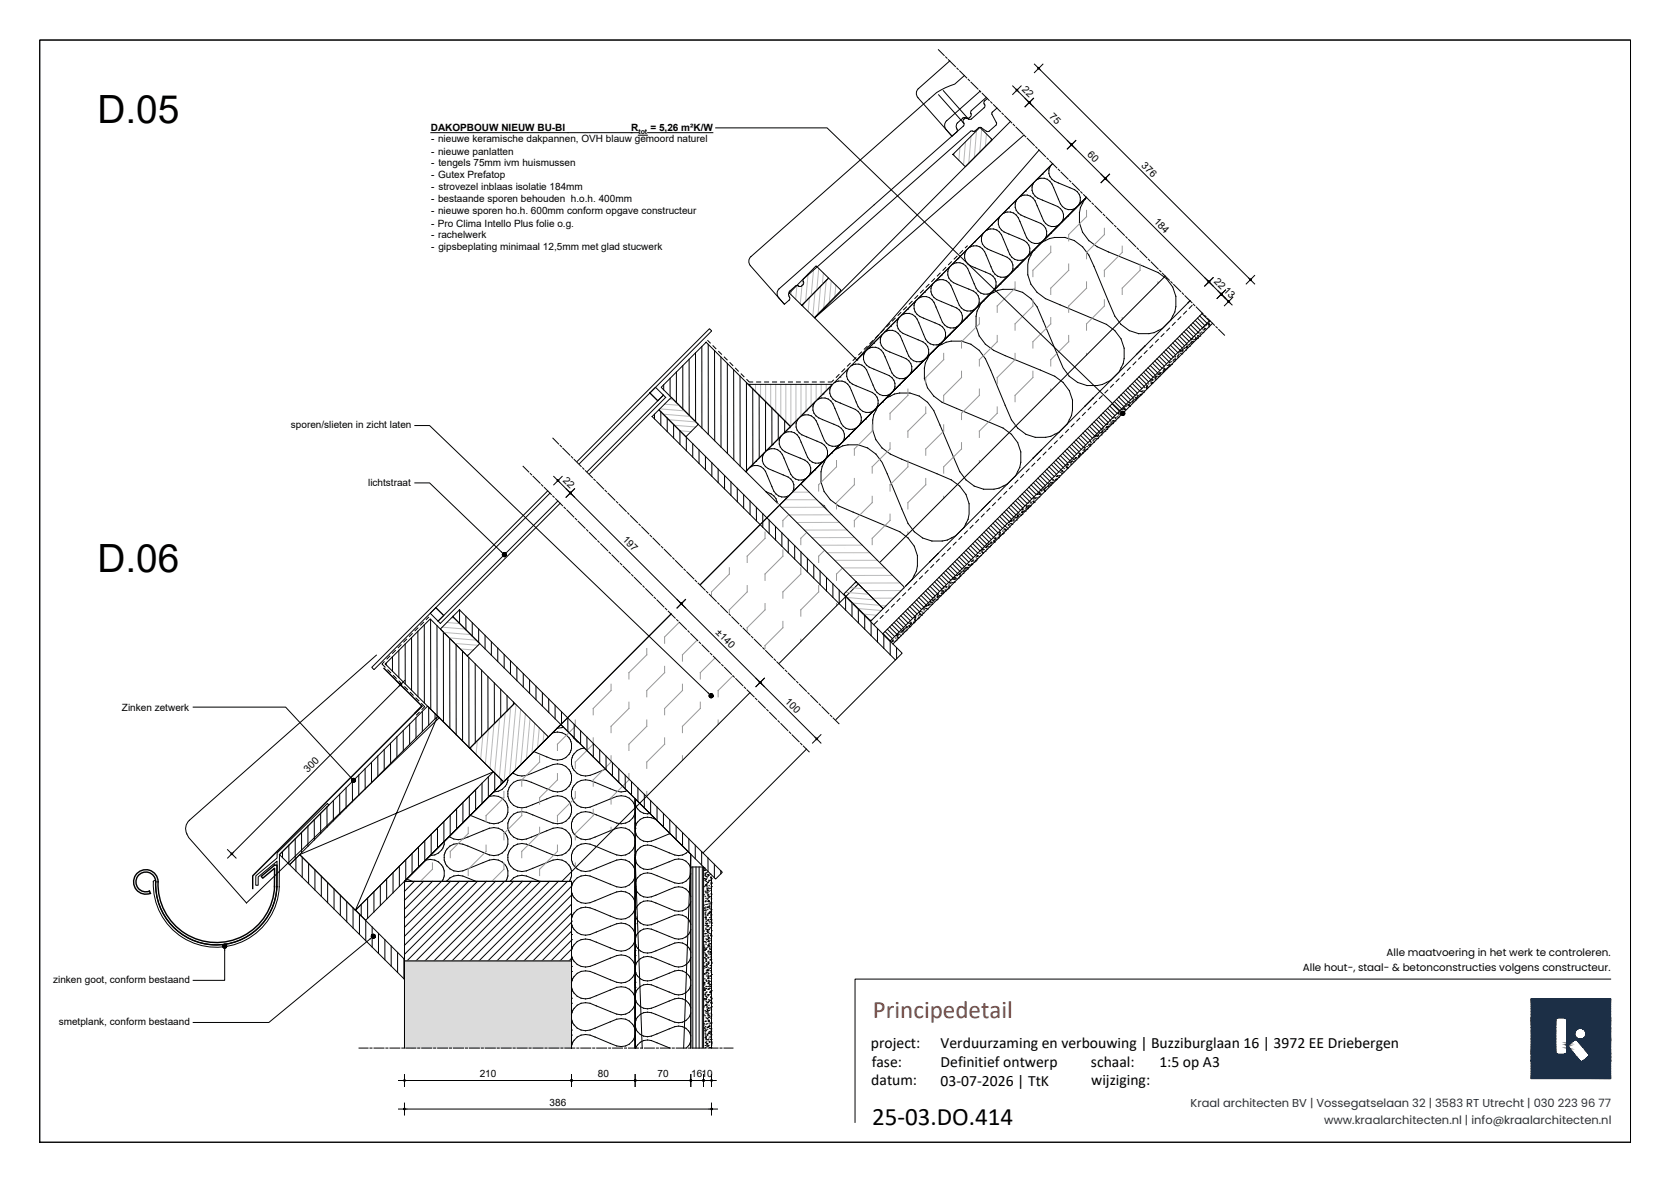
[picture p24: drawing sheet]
<svg xmlns="http://www.w3.org/2000/svg" width="420mm" height="297mm" viewBox="0 0 420 297" stroke-linecap="round" stroke-linejoin="round" font-family="sans-serif">
<defs><g id="words">
<g font-size="9.8">
<text x="24.5" y="30.9">D.05</text>
<text x="24.5" y="143.8">D.06</text>
</g>
<text font-size="6.3" fill="#a03a2b" x="219.5" y="255.8">Principedetail</text>
<text font-size="6.3" x="219.3" y="282.8">25-03.DO.414</text>
<g font-size="3.9">
<text x="219" y="263.3">project:</text>
<text x="236.5" y="263.3">Verduurzaming en verbouwing | Buzziburglaan 16 | 3972 EE Driebergen</text>
<text x="219.2" y="268">fase:</text>
<text x="236.5" y="268">Definitief ontwerp</text>
<text x="274.3" y="268">schaal:</text>
<text x="291.5" y="268">1:5 op A3</text>
<text x="219.1" y="272.8">datum:</text>
<text x="236.5" y="272.8">03-07-2026 | TtK</text>
<text x="274.4" y="272.8">wijziging:</text>
</g>
<g font-size="2.9" fill="#1c2f46">
<text x="299.4" y="278.3">Kraal architecten BV | Vossegatselaan 32 | 3583 RT Utrecht | 030 223 96 77</text>
<text x="332.9" y="282.5">www.kraalarchitecten.nl | info@kraalarchitecten.nl</text>
</g>
<g font-size="2.6">
<text x="327.6" y="244.1">Alle hout-, staal- &amp; betonconstructies volgens constructeur.</text>
<text x="348.7" y="240.1">Alle maatvoering in het werk te controleren.</text>
</g>
<g font-size="2.5">
<text x="256.9" y="22.7" transform="rotate(45 256.9 22.7)">22</text>
<text x="263.7" y="29.5" transform="rotate(45 263.7 29.5)">75</text>
<text x="108.3" y="32.8">DAKOPBOUW NIEUW BU-BI</text>
<text x="108.4" y="35.8">- nieuwe keramische dakpannen, OVH blauw gemoord naturel</text>
<text x="158.7" y="32.8">R</text>
<text x="163.5" y="32.8">= 5,26 m²K/W</text>
<text x="108.4" y="38.8">- nieuwe panlatten</text>
<text x="108.4" y="41.8">- tengels 75mm ivm huismussen</text>
<text x="273.3" y="39" transform="rotate(45 273.3 39)">60</text>
<text x="286.9" y="41.7" transform="rotate(45 286.9 41.7)">376</text>
<text x="108.4" y="44.8">- Gutex Prefatop</text>
<text x="108.4" y="47.9">- strovezel inblaas isolatie 184mm</text>
<text x="108.4" y="50.9">- bestaande sporen behouden h.o.h. 400mm</text>
<text x="108.4" y="53.9">- nieuwe sporen ho.h. 600mm conform opgave constructeur</text>
<text x="108.4" y="56.9">- Pro Clima Intello Plus folie o.g.</text>
<text x="108.4" y="59.9">- rachelwerk</text>
<text x="290" y="55.7" transform="rotate(45 290 55.7)">184</text>
<text x="108.4" y="62.9">- gipsbeplating minimaal 12,5mm met glad stucwerk</text>
<text x="305.1" y="70.9" transform="rotate(45 305.1 70.9)">22</text>
<text x="307.6" y="73.2" transform="rotate(45 307.6 73.2)">13</text>
<text x="73.2" y="107.6">sporen/slieten in zicht laten</text>
<text x="92.6" y="122.2">lichtstraat</text>
<text x="141.5" y="120.8" transform="rotate(45 141.5 120.8)">22</text>
<text x="156.4" y="135.7" transform="rotate(45 156.4 135.7)">197</text>
<text x="179.9" y="159.1" transform="rotate(45 179.9 159.1)">±140</text>
<text x="30.7" y="178.6">Zinken zetwerk</text>
<text x="197.3" y="176.5" transform="rotate(45 197.3 176.5)">100</text>
<text x="77.4" y="194.2" transform="rotate(-45 77.4 194.2)">300</text>
<text x="13.4" y="247">zinken goot, conform bestaand</text>
<text x="14.8" y="257.6">smetplank, conform bestaand</text>
<text x="120.6" y="270.7">210</text>
<text x="150.3" y="270.7">80</text>
<text x="165.3" y="270.7">70</text>
<text x="173.8" y="270.7">1610</text>
<text x="138.2" y="277.9">386</text>
</g>
<text font-size="1.8" x="160.5" y="33.6">tot</text>
</g></defs>
<!-- layer: _Lijn 5_0.35 mm -->
<path d="M96.6 168l9.5 9.4-1.8 1.8M106.1 177.5l-42.6 42.6v3.2M69.6 222.8l.1-5.4h-.7l-3.3 2.8 .4 .5 2.9-2.5a20.9 20.9 0 0 1-.9 9.2 14.7 14.7 0 0 1-17 9.1 14.7 14.7 0 0 1-11.4-15.5 3.1 3.1 0 0 0-3.8-2.3 3.1 3.1 0 0 0-2.2 3.9 3.1 3.1 0 0 0 4.1 1.9M69.6 222.8a15.3 15.3 0 0 1-16.1 14.6 15.3 15.3 0 0 1-14.4-16.3 2.49 2.49 0 0 0-3.1-1.9 2.49 2.49 0 0 0-1.7 3.2 2.49 2.49 0 0 0 3.3 1.5l.2 .6" fill="none" stroke="#000" stroke-width=".36"/>
<!-- layer: _Lijn 0_0.05 mm -->
<path d="M254.1 30.5l-49.3 49.4 52.7-46M261.3 37.7l-45.8 52.8M264.7 41.1l-49.2 49.4-10.7-10.7M94.6 164.6l-47 41.5M110.4 180.4l-48.4 46.5-14.5-16.4-.5-.9M47.6 206.2a2.8 2.8 0 0 0-.6 3.4M69.6 222.8a15.3 15.3 0 0 1-15.9 14.6 15.3 15.3 0 0 1-14.6-16l-.4-.1a14.4 14.4 0 0 0 2.6 9.9 15.8 15.8 0 0 0 17.5 6.2 15.8 15.8 0 0 0 11.4-14.6l.1-8 12.4-12.5-.4-.4-12.6 12.4v1.3l-5.4 4.5v2.4h.6v-2.1l4.8-4-.1 6.4" fill="none" stroke="#000" stroke-width=".25"/>
<!-- layer: 00c-Arcering zwart -->
<g fill="none" stroke="#000" stroke-width=".25">
<path d="M166.9 96.7v1.3M168.5 95.1v4.5M170.1 93.5v7.7M171.7 91.9v10.9M173.3 90.3v14.1M174.9 88.7v17.3M176.5 87.1v20.5M178.1 86.5v22.7M179.7 88.1v22.7M181.3 89.7v22.7M182.9 91.3v22.6M184.5 92.9v22.7"/>
<path d="M186.1 94.5v22.6M187.7 96.1v22.2M189.3 97.7v19M190.9 99.3v15.8M164.6 104.1v1.2M166.2 103.5v3.4M167.8 105.1v3.4M169.4 106.7v3.4M171 108.3v3.4M172.6 109.9v3.4M174.2 111.5v3.4M175.8 113.1v3.4"/>
<path d="M177.4 114.7v3.4M179 116.3v3.4M180.6 117.9v3.4M182.2 119.5v3.4M192.5 100.9v12.6M194.1 102.5v9.4M195.7 104.1v6.2M197.3 105.7v3M183.8 121.1v3.4M185.4 122.7v3.4M187 124.3v3.4M188.6 125.9v3.4"/>
<path d="M190.2 127.5v3.4M191.8 129.1v3.4M193.4 130.7v3.4M195 132.3v3.4M196.6 133.9v3.4M198.2 135.5v3.4M199.8 137.1v3.4M201.4 138.7v3.4M105.1 158.6v16.5M106.7 157v19.7M108.3 155.6v22.7M109.9 157.2v22.7"/>
<path d="M111.5 158.8v22.6M113.9 154.8v.3M115.5 153.3v3.4M117.1 154.9l.1 3.4M118.7 156.5v3.4M120.4 158.1v3.4M122 159.7v3.4M203 140.3v3.4M204.6 141.9v3.4M206.2 143.5v3.4M207.8 145.1v3.4M209.4 146.7v3.4"/>
<path d="M211 148.3v3.4M212.6 149.9v3.4M214.2 151.5v3.4M215.8 153.1v3.4M217.4 154.7v3.4M219 156.3v3.4M220.6 158v3.3M222.2 159.5v3.4M97.1 166.7v.4M98.7 165v3.7M100.3 163.4v6.9M101.9 161.8v10.1"/>
<path d="M103.5 160.2v13.3M106.2 178.8v5.1M107.8 177.7v4.6M109.4 179.4v1.2M113.1 160.4v22.7M114.7 162v22.6M116.3 163.6v22.7M117.9 165.2v22.6M119.5 166.8v19.9M121.1 168.4v16.6M122.7 170v13.4M123.5 161.3v3.4"/>
<path d="M124.3 171.6v10.2M125.2 162.9v3.4M125.9 173.2v7M126.8 164.5v3.4M127.5 174.8v3.8M128.4 166.1v3.3M129.1 176.4v.6M130 167.7v3.4M131.6 169.3v3.3M133.2 170.9v3.4M134.8 172.5v3.3M136.4 174.1v3.3"/>
<path d="M138 175.6v3.4M139.6 177.3v3.3M141.2 178.8v3.4M223.8 161.1v3.5M225.4 162.8v2.8M85.4 199.6v5.1M87 198v5.1M88.6 196.4v5.1M90.2 194.8v5.1M91.8 193.2v5.1M93.4 191.6v5.1M95 190v5.1"/>
<path d="M96.6 188.4v5.1M98.2 186.8v5.1M99.8 185.2v5.1M101.4 183.6v5.1M103 182v5.1M104.6 180.4v5M119.6 198.4v5.1M121.2 196.8v5.1M122.8 195.2v5.1M124.4 194.3v4.4M126 195.9v1.2M142.8 180.5v3.3"/>
<path d="M144.4 182v3.4M146 183.6v3.4M147.6 185.2v3.4M149.2 186.8v3.4M150.8 188.4v3.4M152.4 190v3.4M154 191.6v3.4M155.6 193.2v3.4M157.2 194.8v3.4M158.8 196.4v3.4M160.4 198v3.4M162 199.6v3.4"/>
<path d="M71 214v1.5M72.6 212.4v4.7M74.2 210.8v5.1M74.4 215.7v3.2M75.8 209.2v5.1M76 215.4v5.1M77.4 207.6v5.1M77.6 217v5.1M79 206v5.1M79.2 218.6v5.1M80.6 204.4v5.1M82.2 202.8v5.1"/>
<path d="M83.8 201.2v5.1M98.8 219.3v5.1M100.4 217.7v5.1M102 216.1v5.1M103.6 214.5v5M105.2 212.9v5.1M106.8 211.3v5.1M108.4 209.7v5M110 208.1v5.1M111.6 206.4v5.1M113.2 204.9v5M114.8 203.2v5.1"/>
<path d="M116.4 201.6v5.1M118 200v5.1M163.6 201.2v3.4M165.2 202.8v3.4M166.8 204.4v3.4M168.4 206v3.4M170 207.6v3.4M171.6 209.2v3.4M173.2 210.8v3.4M174.8 212.4v3.4M176.4 214v3.4M178 215.6v3.4"/>
<path d="M179.6 217.2v3.4M181.2 218.8v.8M80.8 220.2v5.1M82.4 221.8v5.1M84 223.4v5M85.6 225v5M87.2 226.6v5M88.8 228.2v5M90.4 229.8v5M90.8 227.3v2.9M92 231.4v5M92.4 225.7v5.1"/>
<path d="M93.6 232.9v5.1M94 224.1v5.1M95.2 234.6v5M95.6 222.5v5.1M96.8 236.1v5.1M97.2 220.9v5.1M98.4 237.7v5.1M100 239.3v5.1M101.9 221.5l-.2 .2M104.2 221.5l-2.5 2.5M106.5 221.5l-4.8 4.7M108.7 221.5l-7 7"/>
<path d="M111 221.5l-9.3 9.3M113.3 221.5l-11.6 11.5M115.5 221.5l-13.8 13.8M117.8 221.5l-16.1 16.1M120 221.5l-18.3 18.3M122.3 221.5l-20 20M124.6 221.5l-20 20M126.8 221.5l-20 20M129.1 221.5l-20 20M131.4 221.5l-20 20M133.6 221.5l-20 20M135.9 221.5l-20 20"/>
<path d="M138.2 221.5l-20 20M140.4 221.5l-20 20M142.7 221.5l-20 20M143.7 222.7l-18.8 18.8M143.7 225l-16.5 16.5M143.7 227.2l-14.2 14.3M143.7 229.5l-12 12M143.7 231.8l-9.7 9.7M143.7 234l-7.5 7.5M143.7 236.3l-5.2 5.2M143.7 238.6l-2.9 2.9M101.6 240.9v5.1"/>
<path d="M143.7 240.8l-.7 .7"/>
</g>
<!-- layer: _Lijn 3_0.18 mm -->
<path d="M177.5 86l21.3 21.2-11.3 11.3-21.3-21.2zM108.2 155.5l21.2 21.2-11.3 11.4-21.2-21.2zM107.5 177.4l2.5 2.6-37.2 37.3-2.5-2.5zM120.1 197.9l-30.7 30.9-14-14 48.7-20.8-14-14.1-20.7 48.9M124.1 193.9l2.5 2.6-34.7 34.8-2.5-2.6zM75.4 214.8l26.3 26.3v5l-28.9-28.8zM101.7 221.5h42v20h-42zM161.5 263.4l-1.8-47.9v47.9v-62.7l14 14-1.8 48.7" fill="none" stroke="#000" stroke-width=".25"/>
<g fill="#dbdbdb" stroke="#dbdbdb" stroke-width=".25">
<path d="M101.7 241.5l2.1 21.9h-2.1z"/>
<path d="M103.8 263.4l39.9-21.9v21.9zM101.7 241.5l2.1 21.9 39.9-21.9z"/>
</g>
<!-- layer: _Lijn 4_0.25 mm -->
<path d="M273.2 49.6l-97 97.2M293 69.4l-97 97.2M168.7 154.3l-67 67.2h39.6l47.3-47.4M101.7 263.4v-21.9h42v21.9" fill="none" stroke="#000" stroke-width=".25"/>
<!-- layer: 00c_Arcering zwart -->
<g fill="none" stroke="#000" stroke-width=".25">
<path d="M247.2 58.6a2.81 2.81 0 0 0 2 4.4l2.9 1.1a2.93 2.93 0 0 1 2.2 4.5M247.9 58a2.88 2.88 0 0 1 4.4 2.2l1.1 2.6a2.91 2.91 0 0 0 4.4 2.2M249.3 56.5h.1M251.4 54.4a2.9 2.9 0 0 0 2.3 4.4l2.6 1.1a2.9 2.9 0 0 1 2.2 4.4M252.1 53.7a2.83 2.83 0 0 1 4.4 2l1.1 2.8a2.9 2.9 0 0 0 4.5 2.2M253.6 52.3h.1M255.7 50.2a2.82 2.82 0 0 0 1.9 4.3l2.9 1.2a2.9 2.9 0 0 1 2.2 4.4M256.4 49.5a2.65 2.65 0 0 1 3.9 1l1.6 3.8a2.9 2.9 0 0 0 4.4 2.2M257.8 48h.1M259.9 45.9a2.68 2.68 0 0 0 1 3.9l3.9 1.6a2.91 2.91 0 0 1 2.2 4.4M260.6 45.2a2.82 2.82 0 0 1 4.3 2l1.2 2.8a2.9 2.9 0 0 0 4.4 2.2M262 43.8h.1"/>
<path d="M264.2 41.6a2.83 2.83 0 0 0 1.9 4.4l2.9 1.2a2.9 2.9 0 0 1 2.2 4.4M264.2 58.6h.1M268.4 54.4h.1M272.6 50.1h.1M272.7 50.1a8.2 8.2 0 0 0 3.2 11.9l15.3 6.5a8.2 8.2 0 0 1 2.2 13.1 8.2 8.2 0 0 1-13.1-2.2l-5.2-12.4a9.8 9.8 0 0 0-7.3-7.3 8 8 0 0 0-6 1.3M226 79.9a2.71 2.71 0 0 0 1.1 3.9l3.8 1.6a2.92 2.92 0 0 1 2.2 4.4M226.7 79.2a2.84 2.84 0 0 1 4.3 1.9l1.2 2.9a2.91 2.91 0 0 0 4.4 2.2M228.1 77.8h.1M230.3 75.6a2.84 2.84 0 0 0 1.9 4.4l2.9 1.1a2.9 2.9 0 0 1 2.2 4.4M230.9 75a2.72 2.72 0 0 1 3.9 1l1.7 3.8a2.92 2.92 0 0 0 4.4 2.2M232.4 73.5h.1M234.5 71.4a2.68 2.68 0 0 0 1 3.9l3.8 1.6a2.91 2.91 0 0 1 2.3 4.4"/>
<path d="M235.2 70.7a2.82 2.82 0 0 1 4.3 2l1.2 2.8a2.9 2.9 0 0 0 4.4 2.2M236.6 69.3h.1M238.7 67.1a2.83 2.83 0 0 0 2 4.4l2.9 1.2a2.9 2.9 0 0 1 2.2 4.4M239.4 66.4a2.68 2.68 0 0 1 3.9 1.1l1.6 3.8a2.89 2.89 0 0 0 4.1 2.4l.3-.2M240.9 65h.1M243 62.9a2.68 2.68 0 0 0 1 3.9l3.8 1.6a2.9 2.9 0 0 1 2.2 4.4M243 79.9h.1M243.6 62.2a2.81 2.81 0 0 1 4.4 2l1.2 2.8a2.89 2.89 0 0 0 4 2.4l.4-.2M245.1 60.8h.1M246.7 76.1a8.3 8.3 0 0 0 3.2 12l15.3 6.5a8.2 8.2 0 0 1 2.2 13.1 8.2 8.2 0 0 1-13.1-2.2l-6.5-15.3a8.2 8.2 0 0 0-12-3.2M247.2 75.6h.1M251.5 71.4h.1"/>
<path d="M255.7 67.1h.1M259.7 63.1a8.2 8.2 0 0 0 3.2 11.9l15.3 6.5a8.2 8.2 0 0 1 2.2 13.1 8.2 8.2 0 0 1-13.1-2.1l-6.5-15.4a8.2 8.2 0 0 0-12-3.1M259.9 62.9h.1M298.8 76l-.1 .1M299.2 75.6l-.4 .4M206.9 99h.1M209.1 96.9a2.69 2.69 0 0 0 1 3.9l3.8 1.6a2.9 2.9 0 0 1 2.2 4.4M209.7 96.2a2.83 2.83 0 0 1 4.4 1.9l1.2 2.9a2.92 2.92 0 0 0 4.4 2.2M211.2 94.7h.1M213.3 92.6a2.82 2.82 0 0 0 2 4.4l2.8 1.1a2.9 2.9 0 0 1 2.3 4.4M214 91.9a2.68 2.68 0 0 1 3.9 1l1.6 3.9a2.9 2.9 0 0 0 4.4 2.2M215.4 90.5h.1"/>
<path d="M217.6 88.4a2.68 2.68 0 0 0 1 3.9l3.8 1.6a2.9 2.9 0 0 1 2.2 4.4M218.2 87.7a2.82 2.82 0 0 1 4.3 1.9l1.3 2.9a2.9 2.9 0 0 0 4.4 2.2M219.7 86.3h.1M221.8 84.1a2.84 2.84 0 0 0 1.9 4.4l2.9 1.1a2.92 2.92 0 0 1 2.2 4.5M222.5 83.4a2.88 2.88 0 0 1 4.4 2.2l1.1 2.7a2.9 2.9 0 0 0 4.4 2.2M223.9 82h.1M226 96.8h.1M230.3 92.6h.1M233.7 89.2a8.2 8.2 0 0 0 3.2 11.9l15.3 6.5a8.2 8.2 0 0 1 2.2 13.1 8.2 8.2 0 0 1-13.1-2.2l-6.5-15.3a8.2 8.2 0 0 0-12-3.1M234.5 88.4h.1M238.8 84.1h.1M274.9 100h.1"/>
<path d="M274.9 100l-2.1 2.1M285.8 89.1h-.1M287.9 87l-2.1 2.1M187.9 118.1l-.3 .5M188.6 117.4a2.68 2.68 0 0 1 3.9 1l1.6 3.9a2.92 2.92 0 0 0 4.4 2.2M190 116h.1M192.1 113.9a2.68 2.68 0 0 0 1 3.9l3.9 1.6a2.91 2.91 0 0 1 2.2 4.4M192.8 113.2a2.82 2.82 0 0 1 4.3 1.9l1.2 2.9a2.92 2.92 0 0 0 4.4 2.2M194.2 111.7h.1M196.4 109.6a2.83 2.83 0 0 0 1.9 4.3l2.9 1.2a2.9 2.9 0 0 1 2.2 4.4M197 108.9a2.68 2.68 0 0 1 3.9 1l1.7 3.9a2.86 2.86 0 0 0 4 2.3l.4-.1M198.5 107.5h.1"/>
<path d="M200.6 105.4a2.68 2.68 0 0 0 1 3.9l3.8 1.6a2.9 2.9 0 0 1 2.2 4.4M201.3 104.7a2.84 2.84 0 0 1 4.3 1.9l1.2 2.9a2.9 2.9 0 0 0 4.4 2.2M202.7 103.2h.1M204.8 101.1a2.81 2.81 0 0 0 2 4.3l2.9 1.2a2.9 2.9 0 0 1 2.2 4.4M204.9 118.1h.1M205.5 100.4a2.88 2.88 0 0 1 4.4 2.2l1.1 2.7a2.91 2.91 0 0 0 4.5 2.2M207.7 115.2a8.2 8.2 0 0 0 3.2 12l15.4 6.4a8.1 8.1 0 0 1 4.4 8.6 8.1 8.1 0 0 1-6.8 6.8h-1.4M209.1 113.8h.1M209.8 113.1a8.3 8.3 0 0 1 12 3.1l6.5 15.4 1.6 2 2.1 1.6M213.3 109.6h.1M217.6 105.4h.1M220.7 102.2a8.3 8.3 0 0 0 3.2 11.9l15.3 6.5a8.1 8.1 0 0 1 3.7 10.9 8.1 8.1 0 0 1-10.9 3.7"/>
<path d="M221.8 101.1h.1M261.9 113l-2.1 2.2M261.9 113h.1M272.8 102.1h.1M192.6 123.6a3.3 3.3 0 0 1 2.8 2.7M196.4 126.6h.1M198.7 125.2a8.2 8.2 0 0 1 10.1 4l4.4 10.5M200.6 122.3h.1M235.9 139.1l-2.1 2.1M248.9 126.1l-2.1 2.1M233.8 141.2h.1M127.7 195.4a3.4 3.4 0 0 1-3.6 3.6"/>
<path d="M128.9 194.2a3.8 3.8 0 0 0 4.7 .2l3.9-1.6a4.1 4.1 0 0 1 5.6 .6 3.5 3.5 0 0 1-.1 4.2 3.5 3.5 0 0 1-3.9 1.2l-5.5-2.2a3.8 3.8 0 0 0-5.7 1.8 3.5 3.5 0 0 0 .8 3.6 3.5 3.5 0 0 0 3.7 .8l5.1-2a4.1 4.1 0 0 1 5.6 .6 3.5 3.5 0 0 1-.1 4.2 3.5 3.5 0 0 1-3.9 1.2l-5.2-2a4.1 4.1 0 0 0-5.5 .6 3.5 3.5 0 0 0 0 4.2 3.5 3.5 0 0 0 4 1.2l5.1-2a4.1 4.1 0 0 1 5.6 .6 3.5 3.5 0 0 1-.1 4.2 3.5 3.5 0 0 1-3.9 1.2l-5.5-2.2a3.8 3.8 0 0 0-5.7 1.8 3.5 3.5 0 0 0 .8 3.6 3.5 3.5 0 0 0 3.7 .8l5.1-2a4.1 4.1 0 0 1 5.6 .6 3.5 3.5 0 0 1 0 4.1M138.9 184.2a3.5 3.5 0 0 1 4.9 3.2 3.5 3.5 0 0 1-4.7 3.4l-4.9-1.9M141.6 182.7l-1.5 .3M144 185.1l1.1 1.3 .4 .1M144 185.1h.1M147 188a3.5 3.5 0 0 0-3.3 4.2 3.5 3.5 0 0 0 4.7 2.6l3.9-1.5M157.6 198.7a4.3 4.3 0 0 1-4.1-.5l-3.9-1.6a3.8 3.8 0 0 0-5.7 1.8 3.5 3.5 0 0 0 .8 3.6 3.5 3.5 0 0 0 3.7 .8l5.1-2a4.1 4.1 0 0 1 5.6 .6 3.5 3.5 0 0 1-.1 4.2 3.5 3.5 0 0 1-3.9 1.2l-5.2-2a4.1 4.1 0 0 0-5.5 .6 3.5 3.5 0 0 0 0 4.2 3.5 3.5 0 0 0 4 1.2l5.1-2a4.1 4.1 0 0 1 5.6 .6 4.1 4.1 0 0 1 .6 3.1M107 216.1h.1M107.1 216.1a3.5 3.5 0 0 1 3.9 1.2 3.5 3.5 0 0 1 .1 4.2M108.2 215h.1M111.7 211.5v.6a3.6 3.6 0 0 1-3.5 2.9M113 210.2a3.8 3.8 0 0 0 4.6 .2l3.9-1.6a4.1 4.1 0 0 1 5.6 .6 3.5 3.5 0 0 1-.1 4.2 3.5 3.5 0 0 1-3.9 1.2l-5.5-2.2a3.8 3.8 0 0 0-5.7 1.8 3.5 3.5 0 0 0 .8 3.6 3.5 3.5 0 0 0 3.7 .8l5.1-2a4.1 4.1 0 0 1 5.6 .6 3.5 3.5 0 0 1 0 4.1"/>
<path d="M123 200.2a3.5 3.5 0 0 1 4.8 3.2 3.5 3.5 0 0 1-4.7 3.4l-4.8-1.9M159.7 208.1h.1M159.7 206.8h.1M159.7 214.8h.1M159.7 216.1h.1M159.7 212.1a3.6 3.6 0 0 1-4.6 2.7l-5.5-2.2a3.8 3.8 0 0 0-5.7 1.8 3.5 3.5 0 0 0 .8 3.6 3.5 3.5 0 0 0 3.7 .8l5.1-2a4.1 4.1 0 0 1 5.6 .6l.6 1.4M159.7 218.3a3.7 3.7 0 0 1-4.6 4.5l-5.2-2a4.1 4.1 0 0 0-5.5 .6l-.7 1.4M159.7 206.8v1.3M159.7 214.8v1.3M159.7 211.3v.1M159.7 204.3v.1M159.7 204.4v1.2"/>
<path d="M159.7 216a3.2 3.2 0 0 0 4.1 2.4l4.5-1.8a3.4 3.4 0 0 1 5.3 1.4l.1 .3M159.7 219.5h.1M159.8 200.8a3 3 0 0 0 3.6 3.6M165 206a3.3 3.3 0 0 0-3.7-.3 3.3 3.3 0 0 0-1.6 3.3 3.3 3.3 0 0 0 5.2 2l3.6-1.5M173 214a3.4 3.4 0 0 1-4.7 .3l-3.4-1.4a3.3 3.3 0 0 0-5.2 2M173.7 219.6a3.1 3.1 0 0 1-4 2.3l-4.5-1.8a3.5 3.5 0 0 0-5.2 .9l-.3 .9v2.2M102.3 220.9l1.4 .6M112.3 221.5a3.5 3.5 0 0 1 4.1-1.4l3.3 1.4M128.3 221.5a3.5 3.5 0 0 1 4.1-1.4l3.3 1.4M143.7 236.1h.1M143.7 234.9h.1M143.7 231.5h.1"/>
<path d="M143.7 224.1a3.8 3.8 0 0 0 5.9 2.3l3.9-1.6a4.1 4.1 0 0 1 5.6 .6 3.5 3.5 0 0 1-.1 4.2 3.5 3.5 0 0 1-3.9 1.3l-5.5-2.3a3.8 3.8 0 0 0-5.7 1.8l-.2 .5M143.7 231.5a3.5 3.5 0 0 0 4.7 3.4l5.1-2.1a4.1 4.1 0 0 1 5.6 .6 4.6 4.6 0 0 1 .6 3.6 3.3 3.3 0 0 0 5.2 2l3.4-1.4a3.4 3.4 0 0 1 5.3 1.4l.1 .3M143.7 234.9v1.2M159.7 224.1h.1M159.7 222.8h.1M159.7 238.9h.1M159.7 230.9h.1M159.7 232.1h.1M159.7 236.1a3.6 3.6 0 0 1-4.6 2.8l-5.2-2.1a4.1 4.1 0 0 0-5.5 .6 3.5 3.5 0 0 0 0 4.2 3.5 3.5 0 0 0 4 1.3l5.1-2.1a4.1 4.1 0 0 1 5.6 .6 3.5 3.5 0 0 1-.1 4.2 3.5 3.5 0 0 1-3.9 1.3l-5.5-2.3a3.8 3.8 0 0 0-5.9 2.3 3.6 3.6 0 0 0 4.7 4l5.1-2.1a4.1 4.1 0 0 1 5.6 .6l.6 1.5M159.7 230.9v1.2M159.7 232.3v1.2M159.7 238.9v1.6"/>
<path d="M159.7 239.3v.1M159.7 225.3v.1M159.7 225.4v1.2M159.7 223a3.2 3.2 0 0 0 4.1 2.4l4.5-1.9a3.4 3.4 0 0 1 5.1 1l.3 .8M159.7 233.5h.1M173.7 226.6a3.1 3.1 0 0 1-4 2.3 27.1 27.1 0 0 0-6.9-2.5 3.1 3.1 0 0 0-3.1 3.5 3.1 3.1 0 0 0 4.1 2.5l4.5-1.8a3.5 3.5 0 0 1 5.1 .9l.3 .8M173.7 233.6a3.1 3.1 0 0 1-4 2.3l-4.5-1.9a3.5 3.5 0 0 0-5.2 1l-.3 .9M143.7 244.1h.1M143.7 258.9h.1M143.7 242.9h.1M143.7 252.1h.1M143.7 250.9h.1"/>
<path d="M143.7 242.9v1.2M143.7 250.9v1.2M143.7 258.9v1.2M159.7 240.1h.1M159.7 246.9h.1M159.7 248.1h.1M159.7 246.3v1.8M159.7 253.3v1.3M159.7 244a3.2 3.2 0 0 0 4.1 2.4l4.5-1.8a3.4 3.4 0 0 1 5.3 1.4l.1 .3M159.7 251a3.3 3.3 0 0 0 5.2 1.9l3.4-1.3a3.4 3.4 0 0 1 5.1 .9l.3 .8M159.7 247.5v.1M173.7 254.6a3.1 3.1 0 0 1-4 2.3 27.1 27.1 0 0 0-6.9-2.5 3.1 3.1 0 0 0-3.1 3.6 3.1 3.1 0 0 0 4.1 2.4l4.5-1.8a3.5 3.5 0 0 1 5.1 .9l.3 .8"/>
<path d="M173.7 247.6a3.1 3.1 0 0 1-4 2.3l-4.5-1.8a3.4 3.4 0 0 0-5.2 .9l-.3 .9a3.9 3.9 0 0 1-4.6 5l-5.2-2.1a3.9 3.9 0 0 0-5.9 1.1 3.6 3.6 0 0 0 .5 3.9 3.6 3.6 0 0 0 3.9 1.1l5.1-2.1a4.1 4.1 0 0 1 5.6 .6l.6 1.5M173.7 240.6a3.1 3.1 0 0 1-4 2.3 30 30 0 0 0-6.9-2.5 3.2 3.2 0 0 0-3.1 2.5M143.7 260.1h.1M159.7 260.1a3.6 3.6 0 0 1-4.6 2.8l-5.5-2.3a3.8 3.8 0 0 0-5.9 2.3v.5M159.7 260.3v1.2M159.9 263.4a3.1 3.1 0 0 1 3.9-1.9l4.6 1.9M173.7 261.6a2.82 2.82 0 0 1-1.1 1.8"/>
</g>
<!-- layer: 0 -->
<g fill="none" stroke="#000" stroke-width=".25">
<path d="M180 32.1h28l73.6 71.1M264.7 41.1l-77.2 77.4 8.5 8.5 77.2-77.4M273.2 49.6l-75 75.1 26.1 26 74.9-75.1M273.2 49.6l-97 97.2M302.3 78.7l-80.3 80.6 1.8 1.8 80.4-80.6M304.9 81.2l-80.4 80.6M104.3 106.9h3.7l70.1 67.2M165.7 103l61.1 61.2-1.7 1.6-61.1-61.1zM104.3 121.4h3.7l18.1 17.3M115.5 153.3l66.1 65.9-1.7 1.7-66.1-66zM168.7 154.3l-67 67.2M48.6 177.7h23.2l16.4 17.7"/>
<path d="M56.5 238.8v7.6h-7.9M93.1 235.9l-25.5 21h-19M178.9 221v42.4M143.7 263.4v-41.9h-42l39.3-39.4 18.7 18.6v62.7v-62.7l14 14v48.7v-45.5h3.2v45.5"/>
</g>
<!-- layer: 00d_Arcering zwart (detail) -->
<g fill="none" stroke="#000" stroke-width=".25">
<path d="M301.1 80l1.8 1.8M301.6 79.4l1.9 1.8M302.2 78.8l1.9 1.9M281.3 99.8l1.8 1.8M281.9 99.2l1.8 1.9M282.4 98.6l1.9 1.9M283 98.1l1.9 1.8M283.6 97.5l1.8 1.8M284.1 97l1.9 1.8M284.7 96.4l1.9 1.8M285.3 95.8l1.8 1.8M285.4 99.9h.1"/>
<path d="M285.4 100h.1M285.8 99.3h.1M285.8 99.9h.1M285.8 95.3l1.9 1.8M286 99.6h.1M286 99.4h.1M286.4 99.5h.1M286.4 94.7l1.8 1.8M286.6 99.2h.1M286.7 99.3h.1M286.8 98.3h.1M286.8 99.1h.1"/>
<path d="M286.8 99.2h.1M286.9 98.4h.1M286.9 99.1h.1M287 94.1l1.8 1.9M287.1 98.5h.1M287.1 98.2h.1M287.5 98.7h.1M287.5 93.5l1.9 1.9M287.5 98.2h.1M287.7 97.4h.1M288.1 93l1.8 1.8M288.2 97.4h.1"/>
<path d="M288.2 97.6h.1M288.3 97.1h.1M288.3 97h.1M288.3 96.9h.1M288.5 97.3h.1M288.6 96.5h.1M288.7 92.4l1.8 1.9M289.1 95.8h.1M289.2 91.8l1.9 1.9M289.3 96.3h.1M289.4 96h.1M289.4 95.5h.1"/>
<path d="M289.5 96.4h.1M289.6 95.6h.1M289.6 95.4h.1M289.7 96.3h.1M289.7 96.1h.1M289.7 95.4h.1M289.8 91.3l1.8 1.8M290.2 94.9h.1M290.4 90.7l1.8 1.8M290.4 95.4h.1M290.4 95.1h.1M290.5 94.9h.1"/>
<path d="M290.5 94.7h.1M290.6 94.6h.1M290.7 94.5h.1M290.9 90.2l1.9 1.8M291.1 94.7h.1M291.1 93.9h.1M291.1 94.1h.1M291.3 94.1h.1M291.4 94.5h.1M291.5 89.6l1.8 1.8M291.5 93.7h.1M291.6 94h.1"/>
<path d="M291.6 93.8h.1M291.8 93.7h.1M292.1 89l1.8 1.9M292.3 93.6h.1M292.4 93.2h.1M292.5 92.8h.1M292.5 93.2h.1M292.5 93.3h.1M292.6 92.5h.1M292.6 88.5l1.8 1.8M292.7 92.9h.1M292.7 93h.1"/>
<path d="M292.7 92.7h.1M292.9 92.8h.1M293.2 87.9l1.8 1.8M293.3 92.7h.1M293.4 91.8h.1M293.5 92.4h.1M293.8 87.3l1.8 1.9M293.8 91.8h.1M293.8 92.1h.1M293.9 91.5h.1M293.9 91.7h.1M294 91h.1"/>
<path d="M294 91.1h.1M294 92h.1M294.3 91.7h.1M294.3 86.7l1.8 1.9M294.4 90.9h.1M294.6 91.6h.1M294.9 86.2l1.8 1.8M294.9 90.7h.1M295 90.4h.1M295.2 90.8h.1M295.4 90.4h.1M295.4 90h.1"/>
<path d="M295.4 90.2h.1M295.4 89.6h.1M295.4 85.6l1.9 1.9M296 85.1l1.8 1.8M296 89.5h.1M296.1 89.3h.1M296.1 89.9h.1M296.2 88.7h.1M296.3 89h.1M296.5 88.4h.1M296.6 84.5l1.8 1.8M296.7 88.3h.1"/>
<path d="M296.8 88.8h.1M296.8 88.1h.1M296.8 88.2h.1M297.1 83.9l1.9 1.9M297.2 88.9h.1M297.2 88.4h.1M297.2 88.2h.1M297.2 88.1h.1M297.3 87.8h.1M297.6 87.6h.1M297.7 83.4l1.9 1.8M297.8 87.4h.1"/>
<path d="M298.1 88h.1M298.2 87.3h.1M298.2 87.4h.1M298.3 87.2h.1M298.3 86.6h.1M298.3 82.8l1.8 1.8M298.3 87.3h.1M298.3 87.1h.1M298.4 87h.1M298.7 86.7h.1M298.8 82.2l1.9 1.9M298.9 86.6h.1"/>
<path d="M299 87.1h.1M299.2 86.3h.1M299.4 85.4h.1M299.4 86.2h.1M299.4 81.6l1.8 1.9M299.4 85.9h.1M299.5 86.2h.1M299.7 85.9h.1M299.7 85.1h.1M299.7 85.2h.1M299.8 85.9h.1M300 81.1l1.8 1.8"/>
<path d="M300 85.7h.1M300.1 85.3h.1M300.3 84.5h.1M300.5 85.1h.1M300.5 80.5l1.9 1.9M300.6 85.3h.1M300.6 84.8h.1M300.9 85.1h.1M301 85.1h.1M301.1 84.5h.1M301.1 83.7h.1M301.1 84.4h.1"/>
<path d="M301.1 84.9h.1M301.2 83.6h.1M301.6 84h.1M301.7 84.5h.1M301.7 83.7h.1M302 83.5h.1M302.2 82.6h.1M302.5 83.6h.1M302.5 82.9h.1M302.5 82.3h.1M302.7 82h.1M302.8 82.8h.1"/>
<path d="M302.8 82.6h.1M303 82.5h.1M303.1 81.7h.1M303.3 81.6h.1M303.6 81.3h.1M303.8 81.1h.1M303.9 81.7h.1M303.9 82.1h.1M303.9 81.4h.1M303.9 81.5h.1M304 81.6h.1M304.1 80.8h.1"/>
<path d="M261.5 119.6l1.9 1.8M262.1 119l1.8 1.9M262.7 118.5l1.8 1.8M263.2 117.9l1.9 1.8M263.8 117.3l1.8 1.9M264.4 116.8l1.8 1.8M264.9 116.2l1.9 1.8M265.5 115.6l1.8 1.9M265.5 119.8h.1M265.6 119.6h.1M265.8 119.7h.1M265.9 119.5h.1"/>
<path d="M266.1 115.1l1.8 1.8M266.2 120h.1M266.4 119.5h.1M266.5 118.7h.1M266.6 114.5l1.9 1.8M266.9 119h.1M266.9 118.6h.1M267 118.3h.1M267 118.4h.1M267.2 113.9l1.8 1.9M267.4 118.6h.1M267.5 117.8h.1"/>
<path d="M267.8 113.4l1.8 1.8M267.8 117.1h.1M268.1 117.5h.1M268.1 117.2h.1M268.1 116.8h.1M268.3 117.7h.1M268.3 112.8l1.9 1.8M268.4 116.7h.1M268.4 117.5h.1M268.4 117.6h.1M268.4 116.8h.1M268.5 116.8h.1"/>
<path d="M268.9 112.2l1.8 1.9M268.9 116.2h.1M269.2 116.4h.1M269.2 116.7h.1M269.2 116h.1M269.2 116.1h.1M269.4 115.9h.1M269.5 115.8h.1M269.5 111.7l1.8 1.8M269.8 116h.1M269.8 115.3h.1M269.8 115.5h.1"/>
<path d="M270 115.4h.1M270 111.1l1.9 1.9M270.2 115.8h.1M270.3 115.3h.1M270.3 115h.1M270.3 115.2h.1M270.6 115h.1M270.6 110.5l1.8 1.9M271.1 114.6h.1M271.1 114.9h.1M271.1 110l1.9 1.8M271.2 114.6h.1"/>
<path d="M271.2 114.7h.1M271.2 113.9h.1M271.3 114h.1M271.4 114.3h.1M271.4 114.1h.1M271.5 113.9h.1M271.6 114.1h.1M271.7 109.4l1.9 1.8M272.1 113.9h.1M272.2 113.7h.1M272.2 113.1h.1M272.3 108.8l1.8 1.9"/>
<path d="M272.5 113.5h.1M272.5 113h.1M272.6 112.8h.1M272.6 113.1h.1M272.6 112.4h.1M272.6 112.5h.1M272.7 113.3h.1M272.8 108.3l1.9 1.8M273.1 113h.1M273.2 112.2h.1M273.3 112.9h.1M273.4 107.7l1.9 1.8"/>
<path d="M273.7 111.9h.1M273.7 111.7h.1M274 107.2l1.8 1.8M274 112.1h.1M274 111.6h.1M274 111.7h.1M274.1 110.9h.1M274.2 111.3h.1M274.5 106.6l1.9 1.8M274.8 110.8h.1M274.8 110.5h.1M274.9 110h.1"/>
<path d="M275 111.2h.1M275.1 106l1.8 1.9M275.1 110.3h.1M275.3 109.7h.1M275.3 109.5h.1M275.5 109.6h.1M275.5 110.2h.1M275.5 109.4h.1M275.7 105.4l1.8 1.9M275.9 109.7h.1M275.9 109.4h.1M276 110.2h.1"/>
<path d="M276 109.1h.1M276.1 109.4h.1M276.2 108.6h.1M276.2 104.9l1.9 1.8M276.3 108.9h.1M276.5 108.7h.1M276.8 104.3l1.8 1.9M276.9 109.3h.1M276.9 108.7h.1M276.9 108.8h.1M276.9 108h.1M277 108.5h.1"/>
<path d="M277.1 108.5h.1M277.1 108.3h.1M277.2 107.6h.1M277.4 103.7l1.8 1.9M277.4 108h.1M277.6 107.9h.1M277.8 108.4h.1M277.9 103.2l1.9 1.8M278 107.5h.1M278.1 107.4h.1M278.2 106.7h.1M278.2 107.4h.1"/>
<path d="M278.2 107.2h.1M278.3 107.9h.1M278.3 107.2h.1M278.3 106.5h.1M278.3 106.6h.1M278.5 102.6l1.8 1.8M278.5 107.2h.1M278.7 107h.1M278.9 106.6h.1M279.1 102.1l1.8 1.8M279.1 105.8h.1M279.3 106.3h.1"/>
<path d="M279.3 106.6h.1M279.3 106.1h.1M279.6 106.4h.1M279.6 101.5l1.9 1.8M279.7 106.5h.1M279.7 105.7h.1M279.7 105.9h.1M279.8 105h.1M279.8 106.2h.1M280 105.7h.1M280 104.8h.1M280.2 100.9l1.8 1.9"/>
<path d="M280.4 105.8h.1M280.4 105.2h.1M280.4 105h.1M280.8 100.4l1.8 1.8M280.9 104.7h.1M281.1 103.9h.1M281.1 105h.1M281.2 104.3h.1M281.2 103.7h.1M281.5 104.1h.1M281.5 103.8h.1M281.8 103.8h.1"/>
<path d="M282 103h.1M282 102.9h.1M282.3 102.6h.1M282.6 102.5h.1M282.6 103.5h.1M282.6 102.9h.1M282.6 102.8h.1M282.6 103h.1M282.7 102.7h.1M282.8 102.9h.1M282.9 102.1h.1M283.1 102h.1"/>
<path d="M283.4 101.8h.1M283.6 101.6h.1M283.7 101.9h.1M283.7 101.8h.1M283.8 101.6h.1M283.9 101.1h.1M284 102h.1M284 102.1h.1M284 101.3h.1M284.2 101.2h.1M284.5 101h.1M284.7 101h.1"/>
<path d="M284.7 100.8h.1M284.8 100.2h.1M284.8 100.7h.1M284.9 100.5h.1M285.3 100.4h.1M285.4 100.6h.1M285.6 100.1h.1M285.7 100.1h.1M241.8 139.4l1.8 1.9M242.3 138.9l1.9 1.8M242.9 138.3l1.8 1.8M243.5 137.7l1.8 1.9"/>
<path d="M244 137.2l1.9 1.8M244.6 136.6l1.8 1.8M245.2 136l1.8 1.9M245.3 140h.1M245.6 139.6h.1M245.6 139.8h.1M245.7 139.9h.1M245.7 139.6h.1M245.7 135.5l1.9 1.8M246.2 139.9h.1M246.3 134.9l1.8 1.8M246.3 139.1h.1"/>
<path d="M246.5 138.4h.1M246.6 139.6h.1M246.8 138.7h.1M246.8 138.5h.1M246.8 134.3l1.9 1.9M246.9 138.1h.1M247 138.9h.1M247 139h.1M247 138.2h.1M247.1 138h.1M247.1 138.9h.1M247.3 138.1h.1"/>
<path d="M247.4 133.8l1.9 1.8M247.6 137.5h.1M247.7 138.5h.1M247.9 137.6h.1M247.9 137.3h.1M248 137.4h.1M248 133.2l1.8 1.8M248.1 138h.1M248.2 137.2h.1M248.4 137.4h.1M248.5 136.8h.1M248.5 136.7h.1"/>
<path d="M248.5 132.6l1.9 1.9M248.7 136.7h.1M248.8 137.4h.1M249 136.5h.1M249.1 137.1h.1M249.1 136.3h.1M249.1 132.1l1.9 1.8M249.2 136.3h.1M249.3 136.3h.1M249.7 131.5l1.8 1.8M249.8 135.9h.1M249.9 136.1h.1"/>
<path d="M249.9 135.9h.1M249.9 135.2h.1M250 136.3h.1M250 136.2h.1M250.1 135.3h.1M250.1 135.6h.1M250.1 135.4h.1M250.2 135.1h.1M250.2 130.9l1.9 1.9M250.4 135.5h.1M250.8 130.4l1.8 1.8M250.9 135h.1"/>
<path d="M250.9 135.2h.1M251.1 134.4h.1M251.1 135.2h.1M251.2 134.8h.1M251.3 134.3h.1M251.3 134.5h.1M251.3 133.8h.1M251.3 133.9h.1M251.3 134h.1M251.4 129.8l1.8 1.8M251.4 134.6h.1M251.9 134.3h.1"/>
<path d="M251.9 129.2l1.9 1.9M252 134.2h.1M252 133.5h.1M252.2 134h.1M252.3 133.9h.1M252.4 133.1h.1M252.4 132.9h.1M252.5 128.7l1.8 1.8M252.7 133h.1M252.7 133.1h.1M252.7 132.3h.1M252.8 133.4h.1"/>
<path d="M253 132.5h.1M253.1 128.1l1.8 1.8M253.3 132.9h.1M253.5 132h.1M253.6 131.8h.1M253.6 131.3h.1M253.6 127.5l1.9 1.9M253.8 132.4h.1M253.9 131.6h.1M254 131h.1M254.1 130.8h.1M254.1 131.5h.1"/>
<path d="M254.2 130.9h.1M254.2 130.8h.1M254.2 127l1.8 1.8M254.4 131.8h.1M254.6 130.9h.1M254.7 130.7h.1M254.7 130.5h.1M254.8 126.4l1.8 1.8M254.9 130.7h.1M255 129.9h.1M255.1 130.2h.1M255.3 130h.1"/>
<path d="M255.3 125.8l1.9 1.9M255.5 130.7h.1M255.5 130.2h.1M255.6 130h.1M255.6 129.4h.1M255.7 129.8h.1M255.8 129.5h.1M255.8 129.6h.1M255.9 125.3l1.8 1.8M255.9 129.7h.1M256 128.9h.1M256.1 129.4h.1"/>
<path d="M256.3 129.2h.1M256.5 124.7l1.8 1.8M256.7 129.6h.1M256.8 128.8h.1M256.9 128.7h.1M256.9 128.8h.1M256.9 128.4h.1M257 129.3h.1M257 128h.1M257 128.6h.1M257 127.9h.1M257 124.1l1.9 1.9"/>
<path d="M257.2 128.5h.1M257.5 128.4h.1M257.6 123.6l1.8 1.8M257.8 127.9h.1M257.8 128.4h.1M257.9 127.1h.1M258 127.6h.1M258 127.9h.1M258 127.3h.1M258.1 123l1.9 1.8M258.3 127.7h.1M258.4 127.8h.1"/>
<path d="M258.4 127.1h.1M258.4 127.2h.1M258.4 126.4h.1M258.5 127.5h.1M258.7 122.4l1.9 1.9M258.8 127h.1M258.9 126.1h.1M258.9 127.3h.1M259.1 127.1h.1M259.1 126.4h.1M259.2 126.2h.1M259.3 121.9l1.8 1.8"/>
<path d="M259.7 126h.1M259.8 126.3h.1M259.8 125.7h.1M259.8 121.3l1.9 1.8M259.9 125.2h.1M259.9 125.1h.1M260 126.2h.1M260.2 125.3h.1M260.3 125.1h.1M260.4 120.7l1.9 1.9M260.6 125.1h.1M260.7 124.2h.1"/>
<path d="M260.8 124.3h.1M261 120.2l1.8 1.8M261 123.9h.1M261.2 124.9h.1M261.3 123.8h.1M261.3 124.1h.1M261.3 124.3h.1M261.3 124.2h.1M261.4 124h.1M261.6 124.2h.1M261.7 123.3h.1M261.8 123.3h.1"/>
<path d="M262.1 123.1h.1M262.4 122.9h.1M262.5 123.1h.1M262.5 122.8h.1M262.6 123.2h.1M262.6 123.5h.1M262.7 123.4h.1M262.7 122.7h.1M262.7 122.4h.1M262.9 122.5h.1M263.2 122.2h.1M263.4 122.1h.1"/>
<path d="M263.5 122.3h.1M263.6 122h.1M263.6 121.7h.1M263.7 121.5h.1M264 121.7h.1M264.1 121.9h.1M264.1 121.2h.1M264.1 121.3h.1M264.3 121.4h.1M264.5 121.4h.1M264.5 121.2h.1M264.6 120.6h.1"/>
<path d="M264.7 120.8h.1M264.8 120.6h.1M265.1 120.8h.1M265.4 120.4h.1M265.4 120.6h.1M265.5 120.4h.1M265.5 120.6h.1M265.6 120.4h.1M222 159.2l1.8 1.9M222.5 158.7l1.9 1.8M223.1 158.1l1.9 1.9M223.7 157.6l1.8 1.8"/>
<path d="M224.2 157l1.9 1.8M224.8 156.4l1.9 1.8M225.2 159.7h.1M225.4 155.9l1.8 1.8M225.5 160h.1M225.6 159.5h.1M225.6 159.7h.1M225.7 159.6h.1M225.8 159.3h.1M226 155.3l1.8 1.8M226.1 159.4h.1M226.3 158.9h.1"/>
<path d="M226.4 159.8h.1M226.5 154.7l1.8 1.9M226.7 158.9h.1M226.7 158.6h.1M226.9 159.3h.1M226.9 158.4h.1M227 158.5h.1M227.1 154.2l1.8 1.8M227.1 158.8h.1M227.1 158.1h.1M227.1 158.2h.1M227.4 158h.1"/>
<path d="M227.6 158.6h.1M227.6 153.6l1.9 1.8M227.8 157.8h.1M227.8 157.7h.1M227.8 157.5h.1M227.9 158.4h.1M228 157.6h.1M228.2 153l1.8 1.9M228.5 157.2h.1M228.5 157.4h.1M228.5 157.3h.1M228.6 156.6h.1"/>
<path d="M228.7 157.5h.1M228.8 152.4l1.8 1.9M228.8 157.4h.1M228.9 156.9h.1M228.9 156.6h.1M228.9 156.4h.1M229 156.6h.1M229.1 156.8h.1M229.3 151.9l1.9 1.8M229.6 156.3h.1M229.7 156.5h.1M229.8 156.4h.1"/>
<path d="M229.9 155.7h.1M229.9 151.3l1.8 1.9M230 156.1h.1M230 155.9h.1M230 155.1h.1M230 155.2h.1M230 155.5h.1M230.1 155.3h.1M230.1 154.9h.1M230.2 155.9h.1M230.5 150.8l1.8 1.8M230.7 155.5h.1"/>
<path d="M230.8 154.8h.1M230.9 155.3h.1M231 153.9h.1M231 155.2h.1M231 150.2l1.9 1.8M231.1 154.4h.1M231.2 154.1h.1M231.4 154.4h.1M231.4 154.5h.1M231.4 153.7h.1M231.6 149.6l1.8 1.9M231.7 154.7h.1"/>
<path d="M231.8 153.8h.1M231.9 153h.1M232.1 154.2h.1M232.2 149.1l1.8 1.8M232.2 153.3h.1M232.3 153h.1M232.3 152.6h.1M232.7 152.3h.1M232.7 148.5l1.9 1.8M232.8 152.9h.1M232.8 152.2h.1M232.8 152.3h.1"/>
<path d="M232.9 152.2h.1M232.9 152.1h.1M233.2 153h.1M233.3 147.9l1.8 1.9M233.4 152.2h.1M233.4 151.9h.1M233.4 151.8h.1M233.7 152h.1M233.8 151.5h.1M233.8 151.1h.1M233.8 147.3l1.9 1.9M234 151.3h.1"/>
<path d="M234.2 151.4h.1M234.2 151.5h.1M234.3 150.7h.1M234.3 151.9h.1M234.4 146.8l1.9 1.8M234.5 151h.1M234.5 150.9h.1M234.5 150.8h.1M234.7 151h.1M234.8 150.2h.1M234.9 150.7h.1M235 146.2l1.8 1.9"/>
<path d="M235.1 150.5h.1M235.4 150.8h.1M235.5 145.7l1.9 1.8M235.6 149.9h.1M235.6 150.1h.1M235.6 150.7h.1M235.6 149.7h.1M235.6 150h.1M235.7 149.4h.1M235.7 149.2h.1M235.8 149.3h.1M235.9 149.8h.1"/>
<path d="M236.1 145.1l1.9 1.8M236.2 149.7h.1M236.5 149.7h.1M236.6 149.2h.1M236.7 144.5l1.8 1.9M236.7 149.2h.1M236.7 148.8h.1M236.7 148.3h.1M236.8 148.6h.1M237 149h.1M237 149.2h.1M237.1 148.5h.1"/>
<path d="M237.1 148.6h.1M237.1 147.8h.1M237.2 144l1.9 1.8M237.3 148.8h.1M237.6 148.2h.1M237.6 148.6h.1M237.7 147.4h.1M237.8 148.4h.1M237.8 143.4l1.8 1.8M237.8 147.7h.1M237.9 147.4h.1M238.1 148.2h.1"/>
<path d="M238.4 142.8l1.8 1.9M238.5 147.7h.1M238.5 147.8h.1M238.5 147.3h.1M238.5 147h.1M238.5 146.4h.1M238.7 146.5h.1M238.8 147.5h.1M238.9 142.3l1.9 1.8M239 146.6h.1M239 146.3h.1M239.4 145.5h.1"/>
<path d="M239.5 146.4h.1M239.5 141.7l1.8 1.8M239.6 145.6h.1M239.8 145.3h.1M239.9 146.3h.1M239.9 146.2h.1M239.9 145.5h.1M239.9 145.7h.1M240 145.1h.1M240.1 145.4h.1M240.1 141.1l1.8 1.9M240.1 145.2h.1"/>
<path d="M240.5 145.4h.1M240.5 144.7h.1M240.5 144.6h.1M240.6 140.6l1.9 1.8M240.9 144.4h.1M241 145.2h.1M241.1 144.2h.1M241.2 144.3h.1M241.2 140l1.8 1.8M241.3 144.1h.1M241.3 144.8h.1M241.3 144.9h.1"/>
<path d="M241.4 144.5h.1M241.6 143.7h.1M241.6 143.8h.1M242 143.6h.1M242.1 144.1h.1M242.2 143.4h.1M242.3 143.6h.1M242.3 143.2h.1M242.4 143h.1M242.5 142.8h.1M242.7 143h.1M242.7 143.3h.1"/>
<path d="M242.8 142.7h.1M242.8 142.6h.1M243 142.7h.1M243.2 143h.1M243.2 142.6h.1M243.3 142.6h.1M243.4 141.8h.1M243.4 142.1h.1M243.5 141.8h.1M243.8 142.1h.1M244.1 141.9h.1M244.2 141.8h.1"/>
<path d="M244.2 142h.1M244.2 141.1h.1M244.2 141.7h.1M244.3 141.7h.1M244.3 141.9h.1M244.4 140.9h.1M244.6 141h.1M244.6 140.7h.1M244.9 141.3h.1M245.2 140.8h.1M245.2 141h.1M245.5 140.7h.1"/>
<path d="M245.6 140.4h.1M224.2 161.3h.1M224.3 161h.1M224.3 161.1h.1M224.4 161.1h.1M224.5 160.9h.1M225 161.1h.1M225.1 160.3h.1M225.3 160.9h.1M225.7 160.2h.1M225.7 160.4h.1M225.9 160.2h.1"/>
<path d="M174.2 217.9v45.5M175 217.9v45.5M175.8 217.9v45.5M176.6 217.9v45.5M177 218.1h.1M177 218.7h.1M177.1 218.4h.1M177.1 218.8h.1M177.2 218.6h.1M177.2 219.9h.1M177.2 219.5h.1M177.2 219.7h.1"/>
<path d="M177.4 219.4h.1M177.6 219.2h.1M177.9 219.8h.1M177.9 219.7h.1M178 220h.1M178.2 219.9h.1M178.5 219.7h.1M176.9 235.3h.1M176.9 234h.1M176.9 220.9h.1M176.9 227.4h.1M176.9 224.9h.1"/>
<path d="M177 236.7h.1M177 239.3h.1M177 237.5h.1M177 222.8h.1M177 238h.1M177 220.8h.1M177 228.1h.1M177 238.2h.1M177.1 228.4h.1M177.1 238.4h.1M177.1 238.8h.1M177.1 228.8h.1"/>
<path d="M177.1 238.9h.1M177.2 234.7h.1M177.2 221.2h.1M177.2 238.7h.1M177.2 229.5h.1M177.2 239.6h.1M177.2 236.7h.1M177.2 222.6h.1M177.2 225.2h.1M177.2 230.6h.1M177.2 224h.1M177.2 229.8h.1"/>
<path d="M177.2 239.8h.1M177.2 234.6h.1M177.3 232.5h.1M177.3 226.6h.1M177.3 229.2h.1M177.3 220.1h.1M177.3 230.2h.1M177.3 226.5h.1M177.3 228h.1M177.3 230.5h.1M177.3 228.5h.1M177.4 230.6h.1"/>
<path d="M177.4 232h.1M177.4 233.3h.1M177.4 222.4h.1M177.4 220.8h.1M177.4 226.4h.1M177.4 234.6h.1M177.4 230.9h.1M177.4 225.7h.1M177.4 224.1h.1M177.4 222.6h.1M177.4 221h.1M177.4 224.4h.1"/>
<path d="M177.4 236h.1M177.4 237.3h.1M177.4 221.1h.1M177.4 231.1h.1M177.4 238.4h.1M177.4 236.8h.1M177.4 235.2h.1M177.4 233.6h.1M177.4 232.1h.1M177.4 230.5h.1M177.4 228.9h.1M177.4 227.3h.1"/>
<path d="M177.4 222.3h.1M177.5 238.6h.1M177.5 220.3h.1M177.5 240h.1M177.5 221.5h.1M177.5 231.5h.1M177.6 222.2h.1M177.6 232.2h.1M177.6 222.5h.1M177.6 232.5h.1M177.6 236.2h.1M177.7 222.9h.1"/>
<path d="M177.7 232.9h.1M177.7 238.2h.1M177.7 232.1h.1M177.7 220.6h.1M177.7 221.9h.1M177.7 223.2h.1M177.7 236.1h.1M177.7 234.1h.1M177.7 224.6h.1M177.7 223.6h.1M177.7 228h.1M177.8 225.9h.1"/>
<path d="M177.8 227.2h.1M177.8 233.6h.1M177.8 232h.1M177.8 223.8h.1M177.8 233.9h.1M177.8 230h.1M177.8 228.6h.1M177.8 223.9h.1M177.8 229.9h.1M177.8 231.2h.1M177.8 227.9h.1M177.8 224.2h.1"/>
<path d="M177.8 234.3h.1M177.9 232.6h.1M177.9 233.9h.1M177.9 235.2h.1M177.9 223.4h.1M177.9 221.8h.1M177.9 220.2h.1M177.9 223.8h.1M177.9 234.4h.1M177.9 232.9h.1M177.9 231.3h.1M177.9 229.7h.1"/>
<path d="M177.9 228.1h.1M177.9 226.5h.1M177.9 224.9h.1M177.9 236.6h.1M177.9 235h.1M177.9 239.2h.1M177.9 237.6h.1M177.9 236h.1M177.9 237.9h.1M178 225.2h.1M178 235.2h.1M178 225.6h.1"/>
<path d="M178 235.7h.1M178 229.5h.1M178 227.9h.1M178 226.3h.1M178 224.7h.1M178 223.1h.1M178 221.6h.1M178.1 239h.1M178.1 237.4h.1M178.1 235.8h.1M178.1 234.2h.1M178.1 232.6h.1"/>
<path d="M178.1 231.1h.1M178.1 237.7h.1M178.1 226.3h.1M178.1 239.7h.1M178.1 236.3h.1M178.1 233.6h.1M178.1 226.6h.1M178.1 236.6h.1M178.1 237.6h.1M178.2 221.2h.1M178.2 235.6h.1M178.2 229.5h.1"/>
<path d="M178.2 222.6h.1M178.2 227h.1M178.2 237h.1M178.2 233.5h.1M178.2 223.9h.1M178.2 225.2h.1M178.2 231.5h.1M178.2 225.5h.1M178.3 226.6h.1M178.3 229.5h.1M178.3 227.9h.1M178.3 229.2h.1"/>
<path d="M178.3 227.7h.1M178.3 237.7h.1M178.3 227.4h.1M178.3 221.3h.1M178.3 230.6h.1M178.3 233.2h.1M178.3 238h.1M178.3 225.3h.1M178.4 231.9h.1M178.4 223.3h.1M178.4 228.4h.1M178.4 238.4h.1"/>
<path d="M178.4 234.6h.1M178.4 237.2h.1M178.4 221.3h.1M178.4 235.9h.1M178.5 238.6h.1M178.5 239.9h.1M178.5 229h.1M178.5 239.1h.1M178.5 229.3h.1M178.5 239.3h.1M178.6 229.7h.1M178.6 239.8h.1"/>
<path d="M178.6 235.2h.1M178.6 239.2h.1M178.6 237.1h.1M178.6 231.1h.1M178.6 220.4h.1M178.6 230.4h.1M178.6 235.1h.1M178.7 220.6h.1M178.7 223.2h.1M178.7 223.7h.1M178.7 222.2h.1M178.7 233h.1"/>
<path d="M178.7 221.9h.1M178.7 230.7h.1M178.7 236.4h.1M178.7 234.8h.1M178.7 233.2h.1M178.7 231.6h.1M178.7 230.1h.1M178.7 228.5h.1M178.7 226.9h.1M178.7 225.3h.1M178.7 227h.1M178.7 239.6h.1"/>
<path d="M178.7 238h.1M178.7 231h.1M178.7 224.6h.1M178.7 227.2h.1M178.7 221.1h.1M178.7 231.1h.1M178.7 228.9h.1M178.8 225.9h.1M178.8 222.9h.1M178.8 226.9h.1M178.8 228.6h.1M178.8 229.9h.1"/>
<path d="M178.8 231.2h.1M178.8 224.8h.1M178.8 221.7h.1M178.8 231.8h.1M178.8 232.6h.1M178.8 222.8h.1M178.9 233.9h.1M178.9 235.2h.1M178.9 222h.1M178.9 232h.1M178.9 220.8h.1M176.9 247.1h.1"/>
<path d="M176.9 257.2h.1M176.9 251.1h.1M176.9 255.1h.1M177 247.5h.1M177 257.6h.1M177 253h.1M177 247h.1M177 251h.1M177 240.7h.1M177 242h.1M177 243.3h.1M177 248.9h.1"/>
<path d="M177 248.2h.1M177 242.9h.1M177.1 244.7h.1M177.1 258.3h.1M177.1 246.9h.1M177.1 246h.1M177.1 247.3h.1M177.1 248.5h.1M177.1 258.5h.1M177.1 244.8h.1M177.1 248.7h.1M177.1 248.9h.1"/>
<path d="M177.1 242.8h.1M177.1 250h.1M177.1 251.3h.1M177.1 258.9h.1M177.1 240.7h.1M177.2 252.7h.1M177.2 254h.1M177.2 255.3h.1M177.2 249.6h.1M177.2 259.6h.1M177.2 256.7h.1M177.2 259.3h.1"/>
<path d="M177.2 249.9h.1M177.3 258h.1M177.3 259.9h.1M177.3 240.2h.1M177.3 250.3h.1M177.3 258.6h.1M177.4 252.6h.1M177.4 240.9h.1M177.4 251h.1M177.4 256.6h.1M177.4 254.6h.1M177.4 248.5h.1"/>
<path d="M177.4 241.2h.1M177.4 251.2h.1M177.4 249.5h.1M177.4 247.9h.1M177.4 246.3h.1M177.4 244.7h.1M177.4 243.1h.1M177.4 241.5h.1M177.4 252.5h.1M177.5 258.9h.1M177.5 257.4h.1M177.5 255.8h.1"/>
<path d="M177.5 254.2h.1M177.5 252.6h.1M177.5 251h.1M177.5 250.5h.1M177.5 241.3h.1M177.5 241.6h.1M177.5 244.4h.1M177.5 251.6h.1M177.5 248.4h.1M177.5 242.6h.1M177.5 246.4h.1M177.5 244h.1"/>
<path d="M177.5 245.3h.1M177.5 240.3h.1M177.6 242.3h.1M177.6 244.3h.1M177.6 246.6h.1M177.6 249.3h.1M177.6 252.3h.1M177.6 248h.1M177.6 242.6h.1M177.6 252.6h.1M177.6 240.2h.1M177.7 250.6h.1"/>
<path d="M177.7 253.3h.1M177.7 252h.1M177.7 243h.1M177.7 253h.1M177.7 254.6h.1M177.7 256h.1M177.7 257.3h.1M177.8 243.7h.1M177.8 253.7h.1M177.8 258.2h.1M177.8 258.6h.1M177.8 260h.1"/>
<path d="M177.8 243.9h.1M177.8 253.9h.1M177.8 254.1h.1M177.8 244.3h.1M177.8 258.1h.1M177.8 256.1h.1M177.9 254.4h.1M177.9 250h.1M177.9 254h.1M177.9 252h.1M177.9 245h.1M177.9 245.5h.1"/>
<path d="M177.9 243.9h.1M177.9 242.3h.1M177.9 240.8h.1M177.9 245.9h.1M177.9 255.1h.1M177.9 258.2h.1M177.9 256.6h.1M177.9 255h.1M177.9 253.4h.1M177.9 251.8h.1M177.9 250.3h.1M177.9 248.7h.1"/>
<path d="M177.9 247.1h.1M177.9 249.9h.1M178 245.3h.1M178 255.3h.1M178 259.8h.1M178 247.9h.1M178 240.6h.1M178 243.2h.1M178 241.8h.1M178 241.9h.1M178 245.8h.1M178 245.7h.1"/>
<path d="M178 255.7h.1M178 243.8h.1M178.1 244.6h.1M178.1 245.9h.1M178.1 247.2h.1M178.1 240.6h.1M178.1 251.6h.1M178.1 250h.1M178.1 248.5h.1M178.1 246.9h.1M178.1 245.3h.1M178.1 243.7h.1"/>
<path d="M178.1 242.1h.1M178.1 241.7h.1M178.1 259.5h.1M178.1 258h.1M178.1 256.4h.1M178.1 254.8h.1M178.1 253.2h.1M178.1 248.6h.1M178.1 249.9h.1M178.1 251.2h.1M178.1 246.4h.1M178.2 252.6h.1"/>
<path d="M178.2 246.6h.1M178.2 256.7h.1M178.2 253.9h.1M178.2 255.2h.1M178.2 247.1h.1M178.2 259.7h.1M178.2 256.6h.1M178.2 257.1h.1M178.2 257.9h.1M178.2 259.3h.1M178.3 255.6h.1M178.3 259.6h.1"/>
<path d="M178.3 257.6h.1M178.3 247.7h.1M178.3 257.8h.1M178.3 251.6h.1M178.3 248h.1M178.3 258h.1M178.4 255.6h.1M178.4 253.5h.1M178.4 247.4h.1M178.4 248.4h.1M178.4 258.5h.1M178.4 251.4h.1"/>
<path d="M178.4 249.4h.1M178.4 243.4h.1M178.5 241.2h.1M178.5 247.4h.1M178.5 249.1h.1M178.5 259.2h.1M178.5 245.3h.1M178.5 242.6h.1M178.5 243.9h.1M178.5 245.2h.1M178.5 249.4h.1M178.5 259.4h.1"/>
<path d="M178.5 243.3h.1M178.6 246.6h.1M178.6 249.8h.1M178.6 247.9h.1M178.6 249.2h.1M178.6 259.8h.1M178.6 250.6h.1M178.6 251.9h.1M178.6 253.2h.1M178.6 240.4h.1M178.7 250.5h.1M178.7 254.6h.1"/>
<path d="M178.7 257.2h.1M178.7 240.7h.1M178.7 250.7h.1M178.7 255.9h.1M178.7 247.5h.1M178.7 245.9h.1M178.7 244.3h.1M178.7 242.7h.1M178.7 241.1h.1M178.7 258.5h.1M178.7 256.9h.1M178.7 255.4h.1"/>
<path d="M178.7 253.8h.1M178.7 252.2h.1M178.7 250.6h.1M178.7 249h.1M178.8 258.6h.1M178.8 251.2h.1M178.8 259.1h.1M178.8 259.9h.1M178.8 253.1h.1M178.8 257.1h.1M178.8 255h.1M178.8 241.8h.1"/>
<path d="M178.8 251.8h.1M178.8 249h.1M178.9 242.1h.1M178.9 253h.1M178.9 250.9h.1M178.9 252.1h.1M178.9 244.9h.1M177.2 260.8h.1M177.3 262.7h.1M177.3 260.7h.1M177.3 263.3h.1M177.3 260.3h.1"/>
<path d="M177.3 262h.1M177.4 261h.1M177.4 261.3h.1M177.5 260.5h.1M177.5 262.1h.1M177.5 261.7h.1M177.6 262.4h.1M177.6 262.6h.1M177.7 263h.1M177.7 262.3h.1M177.8 261.3h.1M177.8 262.2h.1"/>
<path d="M177.8 260.2h.1M177.8 262.6h.1M178 262.9h.1M178 261.3h.1M178.1 262.7h.1M178.1 261.1h.1M178.2 261.7h.1M178.3 260.6h.1M178.3 261.9h.1M178.3 263.3h.1M178.6 261.3h.1M178.7 260.5h.1"/>
<path d="M178.7 260.8h.1M178.7 263.2h.1M178.7 260.1h.1M178.7 261.2h.1M178.8 261.2h.1M178.8 263.3h.1M178.8 261.7h.1M178.8 262.6h.1M178.8 261.9h.1M178.9 262.2h.1"/>
</g>
<!-- layer: 0_Arcering lichter -->
<g fill="none" stroke="#989898" stroke-width=".25">
<path d="M273.2 52.9v1.5l-4.5 4.6v1.5M277.7 57.4v1.6l-4.5 4.4v1.6M246.3 79.8v1.6l-4.5 4.5v1.6M255.2 70.8v1.6l-4.5 4.5v1.6M259.7 75.3v1.6l-4.5 4.5v1.6M264.2 61.9v1.5l-4.5 4.5v1.6M264.2 79.8v1.6l-4.5 4.5v1.6M268.7 66.3v1.6l-4.5 4.5v1.6M273.2 70.8v1.6l-4.5 4.5v1.6M277.7 75.3v1.6l-4.5 4.5v1.6M282.2 61.9v1.5l-4.5 4.5v1.6M282.2 79.8v.4"/>
<path d="M286.7 66.3v1.6l-4.5 4.5v1.6M291.1 70.8v.4M228.3 97.8v1.6l-4.5 4.5v1.5M237.3 88.8v1.6l-4.5 4.5v1.6M241.8 93.3v1.6l-4.5 4.5v1.6M246.3 97.8v1.6l-4.5 4.5v1.5M250.7 84.3v1.6l-4.4 4.5v1.6M255.2 88.8v1.6l-4.5 4.5v1.6M259.7 93.3v1.6l-4.5 4.5v1.6M264.2 97.8v.4M268.7 84.3v1.6l-4.5 4.5v1.6M273.2 88.8v.4"/>
<path d="M210.3 115.7v1.6l-4.5 4.5v1.6M219.3 106.8v1.5l-4.5 4.5v1.6M223.8 111.2v1.6l-4.5 4.5v1.6M228.3 115.7v1.6l-4.5 4.5v1.6M232.8 102.3v1.6l-4.5 4.4v1.6M237.3 106.8v1.5l-4.5 4.5v1.6M241.8 111.2v1.6l-4.5 4.5v1.6M246.3 115.7v.5M250.7 102.3v1.6l-4.4 4.4v1.6M255.2 106.8v.4M192.4 133.7v1.6l-4.5 4.5v1.6M196.8 138.2v1.6l-4.4 4.5v1.5"/>
<path d="M201.4 124.7v1.6l-4.6 4.5v1.6M205.8 129.2v1.6l-4.4 4.5v1.6M210.3 133.7v1.6l-4.5 4.5v1.6M214.8 120.2v1.6l-4.5 4.5v1.6M214.8 138.2v1.6l-4.5 4.5v1.5M219.3 124.7v1.6l-4.5 4.5v1.6M223.8 129.2v1.6l-4.5 4.5v1.6M228.3 133.7v.5M232.8 120.2v1.6l-4.5 4.5v1.6M237.3 124.7v.6M170.8 156.4l-3.7 3.7v1.6M183.4 142.7v1.6l-4.5 4.4v.9"/>
<path d="M187.9 147.2v1.5l-4.5 4.6v.8M192.4 151.7v1.6l-4.5 4.4v.8M196.8 156.2v1.5l-4.4 4.5v.8M201.4 142.7v1.6l-4.6 4.4v1.6M205.8 147.2v1.5l-4.4 4.6v1.5M210.3 151.7v.6M219.3 142.7v.5M153.6 171.9v1.6l-4.4 4.5v1.6M158.1 176.5v1.5l-4.5 4.5v1.6M162.6 163v1.6l-4.5 4.4v1.6M167.1 167.5v1.5l-4.5 4.5v1.6M171.6 171.9v1.6l-4.5 4.5v1.6"/>
<path d="M175.3 160.9l-3.7 3.7v1.5M176.1 176.5v1.5l-4.5 4.5v1.6M179.8 165.3l-3.7 3.7v1.6M184.3 169.8l-3.7 3.7v1.6M201.4 160.6v.7M126.7 198.9v1.6l-4.5 4.5v1.6M135.7 189.9v1.6l-4.5 4.5v1.6M140.2 194.4v1.6l-4.5 4.5v1.6M144.7 180.9v1.6l-4.5 4.5v1.6M144.7 198.9v1.6l-4.5 4.5v1.6M149.2 185.4v1.6l-4.5 4.5v1.6M153.6 189.9v1.6l-4.4 4.5v1.6"/>
<path d="M158.1 194.4v1.6l-4.5 4.5v1.6M162.6 180.9v1.6l-4.5 4.5v1.6M162.6 198.9v1.2M167.1 185.4v1.6l-4.5 4.5v1.6M171.6 189.9v1.2M180.6 180.9v1.2M108.7 216.9v1.5l-3 3.1M117.7 207.9v1.6l-4.5 4.5v1.5M122.2 212.4v1.6l-4.5 4.4v1.6M126.7 216.9v1.5l-3 3.1M131.2 203.4v1.6l-4.5 4.5v1.6M135.7 207.9v1.6l-4.5 4.5v1.5"/>
<path d="M140.2 212.4v1.6l-4.5 4.4v1.6M144.7 216.9v1.2M149.2 203.4v1.6l-4.5 4.5v1.6M153.6 207.9v1.2M113.2 221.3v.2M131.2 221.3v.2"/>
</g>
<!-- layer: 34_Beglazing -->
<path d="M163.4 98.7l1.4-1.4 2 2-1.4 1.4zM163.4 98.7l2 2M145.2 115.9l33.2-33.3 .5 .6-33.2 33.3M147.7 118.5l19.1-19.2 .6 .6-19.1 19.1M137.7 123.4l-44.2 44.3 .5 .6 44.3-44.4M140.3 125.9l-30.1 30.2 .5 .6 30.1-30.2M109.6 152.7l2 2-1.4 1.4-2-2zM109.6 152.7l2 2" fill="none" stroke="#000" stroke-width=".25"/>
<!-- layer: 00f_Arcering grijs -->
<g fill="none" stroke="#bababa" stroke-width=".25">
<path d="M240 38.4l-.1 .7M241.4 37l-.3 3.3M242.8 35.6l-.5 5.9M244.2 34.2l-.6 6.8M245.5 32.8l-.5 6.8M246.8 32.5l-.4 5.8M248 33.6l-.2 3.3M249.2 34.8v.7M199 73.1l-.1 .9M200.4 71.7l-.3 3.5M201.8 70.3l-.6 6.1M202.1 76.2l-.1 .9"/>
<path d="M203.2 68.9l-.6 6.9M203.5 74.8l-.3 3.5M204.6 67.4l-.6 6.9M204.9 73.4l-.5 6M205.9 67.4l-.5 5.5M206.3 72l-.6 6.9M207 68.6l-.2 2.9M207.7 70.5l-.6 6.9M208.2 69.8v.3M209 70.5l-.5 5.5M210.2 71.7l-.3 2.9M211.3 72.8v.3"/>
<path d="M188.7 96.6v.5M190 96.6v1.8M191.2 96.6v3.1M192.5 96.6v4.4M193.8 96.6v5.6M195.1 96.6v6.9M196.3 96.6v8.1M197.6 96.6v9.4M198.9 96.6v10.5M200.1 96.6v9.2M201.4 96.6v7.9M202.7 96.6v6.7"/>
<path d="M203.9 96.6v5.4M205.2 96.6v4.1M206.5 96.6v2.9M207.8 96.6v1.6M209 96.6v.3M165.9 102.8l6.3 .5M166.8 104.1l6.8 .6M167.1 101.6l3.7 .3M168.2 105.5l6.8 .5M168.3 100.4l1.1 .1M169.6 106.9l5.3 .4M171 108.3l2.8 .2"/>
<path d="M172.4 109.7h.2M197.4 125.6h8M199.3 123.7h4.2M201.2 121.8h.3M207.3 127.5h-10.8M208 138.9h10.7M209.2 129.4h-10.8M211.1 131.3h-10.8M213 133.2h-10.8M214.9 135.1h-10.7M216.8 137h-10.7M111.2 157.6l5.8 .5"/>
<path d="M111.6 158.9l6.8 .6M112.4 156.4l3.2 .3M113.5 155.3h.7M209.9 140.8h10.7M211.8 142.7h10.7M212.6 148.9l5.8 .4M213 150.2l6.8 .5M213.8 147.7l3.2 .2M214.4 151.6l6.8 .5M214.9 146.5l.7 .1M215.8 152.9l5.8 .5M217.2 154.3l3.2 .3"/>
<path d="M218.6 155.7l.6 .1M221.3 152.2h1.5M224.4 144.6h-10.7M224.7 150.3h-5.3M226.4 146.5h-10.8M226.6 148.4h-9.1M113 160.3l6.8 .6M114.4 161.7l5.8 .5M115.7 163.1l3.3 .3M117.1 164.5h.7M127 179.1l-1.4 16.3M128.4 177.7l-1.7 18.7"/>
<path d="M129.8 177.1l-1.7 17.9M130.9 178.2l-1.4 15.4M132.1 179.4l-1.2 12.8M118.6 187.5l-.1 1M120 186.1l-.3 3.5M121.4 184.7l-.5 6.1M122.8 183.3l-.8 8.6M124.2 181.9l-1 11.2M125.6 180.5l-1.2 13.8M133.3 180.6l-.9 10.2M134.4 181.7l-.6 7.7M135.6 182.9l-.5 5.1"/>
<path d="M136.8 184.1l-.3 2.4"/>
</g>
<!-- layer: 27_Daken -->
<path d="M246.4 32l3.1 3.1-6.8 6.8-3.1-3.1zM205.2 66.8l3.1 3.1-6.7 6.8-3.1-3.1zM208.3 69.9l3.2 3.1-6.7 6.8-3.2-3.1zM188.2 96.6h21.1l-10.5 10.6zM165.7 103l3.1-3.1 6.8 6.7-3.1 3.2zM113.8 154.9l6.8 6.8-3.1 3.2-6.8-6.8zM215.2 146.2l6.9 6.8-3.2 3.1-6.7-6.8zM129.4 176.7l8.5 8.5-11.3 11.3-8.5-8.4z" fill="none" stroke="#000" stroke-width=".25"/>
<!-- layer: 47_Dakafwerkingen -->
<g fill="none" stroke="#000" stroke-width=".25">
<path d="M103.7 159.2l-.7 .7M105.1 157.8l-.7 .7M106.5 156.4l-.7 .7M107.8 155.1l-.6 .6M96.6 166.3l-.6 .6 .8 .7M97.5 168.3l.7 .7M98 164.9l-.7 .7M98.9 169.8l.7 .7M99.4 163.5l-.7 .7M100.4 171.2l.6 .7M100.8 162l-.7 .8M101.8 172.6l.7 .7"/>
<path d="M102.2 160.6l-.7 .7M103.2 174l.7 .7M104.6 175.4l.7 .7M105.4 179l-.7 .7M106 176.8l.8 .8-.7 .7"/>
</g>
<!-- layer: _Lijn 1_0.09 mm -->
<path d="M225.1 165.8l-14.9 15M202.8 188.3l-26 26" fill="none" stroke="#000" stroke-width=".25"/>
<g fill="none" stroke="#000" stroke-width=".25">
<path d="M296.9 79.6l-.7 .7M298.3 78.2l-.7 .7M299.7 76.8l-.7 .7M277.1 99.4l-.7 .7M278.5 98l-.7 .7M280 96.6l-.7 .7M281.4 95.2l-.8 .7M282.8 93.8l-.7 .7M284.2 92.4l-.7 .7M285.6 90.9l-.7 .8M287 89.5l-.7 .7M288.4 88.1l-.7 .7"/>
<path d="M289.8 86.7l-.7 .7M291.3 85.3l-.7 .7M292.7 83.9l-.7 .7M294.1 82.5l-.7 .6M295.5 81l-.7 .8M257.3 119.3l-.7 .7M258.8 117.8l-.7 .8M260.2 116.4l-.7 .7M261.6 115l-.7 .7M263 113.6l-.7 .7M264.4 112.2l-.7 .7M265.8 110.8l-.7 .7"/>
<path d="M267.2 109.4l-.7 .7M268.6 107.9l-.7 .8M270.1 106.5l-.8 .7M271.5 105.1l-.7 .7M272.9 103.7l-.7 .7M274.3 102.3l-.7 .7M275.7 100.9l-.7 .7M237.6 139.1l-.7 .7M239 137.7l-.7 .7M240.4 136.3l-.7 .7M241.8 134.8l-.7 .7M243.2 133.4l-.7 .7"/>
<path d="M244.6 132l-.7 .7M246 130.6l-.7 .7M247.5 129.2l-.7 .7M248.9 127.8l-.7 .7M250.3 126.4l-.7 .6M251.7 124.9l-.7 .7M253.1 123.5l-.7 .7M254.5 122.1l-.7 .7M255.9 120.7l-.7 .7M220.6 156.1l-.8 .8M222 154.7l-.7 .7M223.4 153.3l-.7 .7"/>
<path d="M224.9 151.8l-.7 .7M226.3 150.4l-.7 .7M227.7 149l-.7 .7M229.1 147.6l-.7 .7M230.5 146.2l-.7 .7M231.9 144.7l-.7 .8M233.3 143.3l-.7 .7M234.7 141.9l-.7 .7M236.2 140.5l-.7 .7"/>
</g>
<!-- layer: Dakpannen -->
<g fill="none" stroke="#000" stroke-width=".25">
<path d="M238.8 15.3l-7.9 7a1.6 1.6 0 0 0-.1 2.2M242.5 19l-2.4 2.1-1.2 .5a14 14 0 0 0-5.2 3.3l-44.9 39.6a1.6 1.6 0 0 0-.1 2.2M230.8 24.5l8.6 9.7M236 23.8l6.3 7.2a.8 .8 0 0 1 0-1 .8 .8 0 0 1 1-.3M237.2 22.8l6.3 7.1M242.2 31.7l-46.3 40.8a1.6 1.6 0 0 0-.1 2.3M242.4 31l-.2 .7M243.3 29.8l.2 .1M243.7 29.6l-.5 .2-.8-.3-1.7 1.4a1.52 1.52 0 0 0 0 1.8l-.2 .5-1.1 1-1.5-1.6a1.61 1.61 0 0 1 .2-2.3M244 29.3l-.3 .3M244.1 33l-42 37-.1 .7M244.1 28.5l.1 .3-.2 .5"/>
<path d="M244.3 27.8l-.2 .7M244.3 29.9h-.8M246 32.2l-1 .8h-.9M246.4 22.9l-8.4 7.4M247.4 27.1l-3.1 2.8M247.6 25.3a.88 .88 0 0 0 .1 1.3l-.2 .5M248 24.5l-3.8 3.3M248.3 24.8l-.7 .6M249.4 28.7l1.1 2.1M250.5 30.8l-.1 .7-1.9 1.6-.5-.1-1.5-1-.5 .1M250.7 27.2l-1.2 1-.1 .5M188.7 66.7l8.5 9.8"/>
<path d="M198.4 74.4a.72 .72 0 0 1 0 1l-1.2 1.1-1.4-1.7M200 71.9l-1.4 1.2a1.07 1.07 0 0 0-.2 1.3M201.9 71.6a.89 .89 0 0 1-1.4 .1l-.5 .2M202 70.8l.1 .3-.2 .4"/>
</g>
<g fill="none" stroke="#000" stroke-width=".25">
<path d="M225.1 80l-.7 .7M226.5 78.5l-.7 .8M227.9 77.1l-.7 .7M229.3 75.7l-.7 .7M230.7 74.3l-.7 .7M232.2 72.9l-.7 .7M233.6 71.5l-.7 .7M235 70l-.7 .8M236.4 68.6l-.7 .7M237.8 67.2l-.7 .7M239.2 65.8l-.7 .7M240.6 64.4l-.7 .7"/>
<path d="M242 63l-.7 .7M243.2 61.8l-.5 .5M178 85.6l.6 .6M179.3 86.9l.7 .7M180.7 88.3l.7 .7M182.1 89.7l.7 .7M183.5 91.1l.8 .7M185 92.5l.7 .8M186.4 94l.7 .7M187.8 95.4l.6 .6h.9M190.2 96h1.1M192.3 96h1"/>
<path d="M194.2 96h1.1M196.3 96h1M198.2 96h1.1M200.3 96h1M202.2 96h1M204.3 96h1M206.2 96h1M209.5 95.5l-.4 .5h-.8M211 94.1l-.7 .7M212.4 92.7l-.7 .7M213.8 91.3l-.7 .7M215.2 89.9l-.7 .7"/>
<path d="M216.6 88.5l-.7 .7M218 87l-.7 .7M219.4 85.6l-.7 .7M220.9 84.2l-.7 .7M222.3 82.8l-.7 .7M223.7 81.4l-.7 .7"/>
</g>
<!-- layer: 00f_Arcering grijs -->
<g fill="#fff" stroke="#fff" stroke-width=".25">
<path d="M201.4 121.6l5.4 5.4h-10.8z"/>
<path d="M196 127h10.8l20.6 20.6z"/>
<path d="M196 127l20.7 20.6h10.7zM216.7 147.6h10.7l-5.3 5.4z"/>
</g>
<!-- layer: 31_Wandopeningen buiten -->
<path d="M201.4 121.6l26 26-5.3 5.4-26.1-26z" fill="none" stroke="#000" stroke-width=".25"/>
<!-- layer: 01a_Teksten -->
<g fill="#000" stroke="#000" stroke-width=".25">
<path d="M282.3 103.9l.4 .3-.2 .1zM126.8 139.4l.4 .3-.2 .2zM178.8 174.8l.4 .4-.2 .1zM88.9 196.1l.3 .4-.2 .1zM56.5 237.3h.2l-.2 .5zM93.9 235.3l.4-.3v.1z"/>
<path d="M281.9 103.7l-.1 .2h.5zM281.8 103.9h.5l-.4 .2zM281.9 104.1l.1 .1 .3-.3z"/>
<path d="M282 104.2l.1 .1 .2-.4zM282.3 103.9v.5l-.2-.1zM282.3 103.9v.5l.2-.1z"/>
<path d="M282.1 103.4l.2 .5v-.5zM282 103.5l.1-.1 .2 .5zM282 103.5l-.1 .2 .4 .2z"/>
<path d="M282.3 103.9l.4 .3 .1-.1zM282.3 103.9h.5v.2zM282.3 103.9h.5v-.2z"/>
<path d="M282.7 103.5l-.4 .4 .5-.2zM282.5 103.4l.2 .1-.4 .4zM282.3 103.4v.5l.2-.5z"/>
<path d="M126.3 139.2v.2h.5zM126.3 139.4h.5l-.4 .2zM126.4 139.6l.1 .1 .3-.3z"/>
<path d="M126.8 139.4l-.3 .3 .1 .2zM126.8 139.4v.5h-.2zM126.8 139.4v.5h.2z"/>
<path d="M126.6 138.9l.2 .5v-.5zM126.4 139.1l.2-.2 .2 .5zM126.4 139.1l-.1 .1 .5 .2z"/>
<path d="M126.8 139.4l.4 .3 .1-.1zM126.8 139.4h.5v.2zM126.8 139.4h.5v-.2z"/>
<path d="M127.2 139l-.4 .4 .5-.2zM127 138.9l.2 .1-.4 .4zM126.8 138.9v.5l.2-.5z"/>
<path d="M178.3 174.7v.2l.5-.1zM178.3 174.9l.5-.1-.4 .3zM178.4 175.1l.1 .1 .3-.4z"/>
<path d="M178.8 174.8l-.3 .4 .1 .1zM178.8 174.8v.6l-.2-.1zM178.8 174.8v.6l.2-.1z"/>
<path d="M178.6 174.4l.2 .4v-.5zM178.4 174.5l.2-.1 .2 .4zM178.4 174.5l-.1 .2 .5 .1z"/>
<path d="M178.8 174.8l.4 .4 .1-.2zM178.8 174.8h.5v.2zM178.8 174.8h.5v-.1z"/>
<path d="M179.2 174.5l-.4 .3 .5-.1zM179 174.4l.2 .1-.4 .3zM178.8 174.3v.5l.2-.4z"/>
<path d="M88.4 195.9v.2h.5zM88.4 196.1h.5l-.5 .2zM88.4 196.3l.1 .2 .4-.4z"/>
<path d="M88.5 196.5l.2 .1 .2-.5zM88.9 196.1v.5h-.2zM88.9 196.1v.5h.1z"/>
<path d="M88.7 195.7l.2 .4v-.5zM88.5 195.7h.2l.2 .4zM88.5 195.7l-.1 .2 .5 .2z"/>
<path d="M88.9 196.1l.3 .4 .1-.2zM88.9 196.1h.5l-.1 .2zM88.9 196.1h.5l-.1-.2z"/>
<path d="M88.9 196.1l.4-.2v-.1zM89.1 195.7l.2 .1-.4 .3zM88.9 195.6v.5l.2-.4z"/>
<path d="M56 237.6v.2h.5zM56 237.8h.5l-.5 .2zM56 238l.1 .1 .4-.3z"/>
<path d="M56.1 238.1l.2 .1 .2-.4zM56.5 237.8v.5l-.2-.1zM56.5 237.8v.5l.2-.1z"/>
<path d="M56.3 237.3l.2 .5v-.5zM56.1 237.4l.2-.1 .2 .5zM56.1 237.4l-.1 .2 .5 .2z"/>
<path d="M56.5 237.8l.2 .4 .2-.1zM56.5 237.8l.5 .2-.1 .1zM56.5 237.8l.5 .2v-.2z"/>
<path d="M56.5 237.8h.5v-.2zM56.5 237.8l.4-.4 .1 .2zM56.7 237.3l-.2 .5 .4-.4z"/>
<path d="M93.4 235.2v.2l.5-.1zM93.4 235.4l.5-.1-.4 .3zM93.5 235.6l.1 .1 .3-.4z"/>
<path d="M93.9 235.3l-.3 .4 .2 .1zM93.9 235.3l.1 .5h-.2zM93.9 235.3l.1 .5 .2-.1z"/>
<path d="M93.6 234.9l.3 .4-.2-.5zM93.6 234.9l.3 .4-.5-.3zM93.4 235v.2l.5 .1z"/>
<path d="M93.9 235.3l.3 .4 .1-.2zM93.9 235.3h.5l-.1 .2zM93.9 235.3h.5l-.1-.2z"/>
<path d="M94.1 234.9l-.2 .4 .4-.3zM93.9 234.8l.2 .1-.2 .4zM93.7 234.8l.2 .5v-.5z"/>
</g>
<path d="M108.3 33.3h50.6M158.7 33.3h1.8M160.5 34h2.3M162.8 33.3h16.4M281.6 103.2l.4 .3M126.1 138.7l.3 .4M178.1 174.1l.3 .4M88.2 195.4l.3 .3M56.5 238.3v.5M93.5 235.6l-.4 .3" fill="none" stroke="#000" stroke-width=".25"/>
<!-- layer: 03_Maatvoering -->
<g fill="none" stroke="#000" stroke-width=".25">
<path d="M260.1 16.1l55.4 55.3M262.2 16.1l-2.1 2.2M254.6 21.6l53.6 53.4M256.8 21.6l-2.2 2.1M259.9 24.7l-2.2 2.1M270.5 35.3l-2.1 2.1M277.5 44.4l1.5 1.5M279 43.8l-2.1 2.1M305 69.8l-2.1 2.1M307.1 73.9l2.7 2.7M308.1 72.9l-2.1 2.1M310 74.7l-2.1 2.1"/>
<path d="M315.5 69.2l-2.1 2.2M139.2 119.7l67.2 67M141.4 119.7l-2.2 2.1M143 123.5l1.5 1.5M144.5 122.8l-2.2 2.2M172.4 150.7l-2.2 2.1M99.6 171l2.1 2.1M101.7 171l-44.5 44.6M192.2 170.4l-2.1 2.2M206.4 184.6l-2.1 2.1M57.2 213.5l2.2 2.1M100.2 271.5h79.9"/>
<path d="M100.2 278.7h80.2M101.7 270v3M101.7 277.2v3M143.7 270v3M159.7 270v3M173.7 270v3M176.9 270v3M178.9 270v3M178.9 277.2v3"/>
<circle cx="261.2" cy="17.2" r=".22"/>
<circle cx="255.7" cy="22.6" r=".22"/>
<circle cx="258.8" cy="25.8" r=".22"/>
<circle cx="269.4" cy="36.4" r=".22"/>
<circle cx="277.9" cy="44.8" r=".22"/>
<circle cx="304" cy="70.8" r=".22"/>
<circle cx="307.1" cy="73.9" r=".22"/>
<circle cx="308.9" cy="75.8" r=".22"/>
<circle cx="314.4" cy="70.3" r=".22"/>
<circle cx="140.3" cy="120.8" r=".22"/>
<circle cx="143.4" cy="123.9" r=".22"/>
<circle cx="171.3" cy="151.7" r=".22"/>
<circle cx="100.7" cy="172.1" r=".22"/>
<circle cx="191.1" cy="171.5" r=".22"/>
<circle cx="205.4" cy="185.7" r=".22"/>
<circle cx="58.3" cy="214.6" r=".22"/>
<circle cx="101.7" cy="278.7" r=".22"/>
<circle cx="101.7" cy="271.5" r=".22"/>
<circle cx="143.7" cy="271.5" r=".22"/>
<circle cx="159.7" cy="271.5" r=".22"/>
<circle cx="173.7" cy="271.5" r=".22"/>
<circle cx="176.9" cy="271.5" r=".22"/>
<circle cx="178.9" cy="278.7" r=".22"/>
<circle cx="178.9" cy="271.5" r=".22"/>
</g>
<path d="M79 189.8l-3 3.1 1.5 1.5zM79 189.8l1.6 1.6-3.1 3z" fill="#fff" stroke="#fff" stroke-width=".25"/>
<!-- layer: 07_Afbreeklijn -->
<g fill="none" stroke="#000" stroke-width=".25">
<path d="M236 12.5l1.4 1.4M237.8 14.3l.3 .3M238.5 15l1.7 1.7M240.6 17.1l.3 .4M241.3 17.8l1.8 1.8M243.4 19.9l.4 .4M244.1 20.6l1.8 1.8M246.3 22.8l.3 .3M247 23.5l1.7 1.7M249.1 25.6l.3 .3M249.8 26.3l1.8 1.8M251.9 28.4l.4 .4"/>
<path d="M252.6 29.1l1.8 1.8M254.8 31.2l.3 .4M255.5 31.9l1.7 1.8M257.6 34.1l.3 .3M258.3 34.8l1.8 1.7M260.4 36.9l.4 .3M261.1 37.6l1.8 1.8M263.2 39.7l.4 .4M263.9 40.4l1.8 1.8M266.1 42.5l.3 .4M266.8 43.3l1.8 1.7M268.9 45.4l.4 .3"/>
<path d="M269.6 46.1l1.8 1.7M271.7 48.2l.4 .3M272.5 48.9l1.7 1.8M274.6 51l.3 .4M275.3 51.7l1.8 1.8M277.4 53.8l.4 .4M278.1 54.5l1.8 1.8M280.2 56.7l.4 .3M280.9 57.4l1.8 1.7M283.1 59.5l.3 .3M283.8 60.2l1.8 1.8M285.9 62.3l.4 .4"/>
<path d="M286.6 63l1.8 1.8M288.7 65.1l.4 .4M289.5 65.8l1.7 1.8M291.6 68l.3 .3M292.3 68.7l1.7 1.7M294.4 70.8l.3 .3M295.1 71.5l1.8 1.8M297.2 73.6l.4 .4M297.9 74.3l1.8 1.8M300.1 76.4l.3 .4M300.8 77.1l1.7 1.8M302.9 79.3l.4 .3"/>
<path d="M303.6 80l1.8 1.7M305.7 82.1l.4 .3M306.4 82.8l1.5 1.4M131.5 117.2l1.5 1.4M133.3 119l.4 .3M134 119.7l1.8 1.7M139 110.1l1.5 1.5M140.8 111.9l.4 .4M141.5 112.6l1.8 1.8M143.7 114.8l.3 .3M144.4 115.5l1.7 1.7M146.5 117.6l.3 .3"/>
<path d="M147.2 118.3l1.8 1.7M136.1 121.8l.4 .4M136.9 122.5l1.7 1.8M139 124.6l.3 .4M139.7 125.3l1.8 1.8M141.8 127.5l.4 .3M142.5 128.2l1.8 1.7M144.7 130.3l.3 .3M145.4 131l1.7 1.7M147.5 133.1l.3 .4M148.2 133.8l1.8 1.8M149.3 120.4l.4 .3"/>
<path d="M150 121.1l1.8 1.8M150.3 135.9l.4 .4M151 136.6l1.8 1.8M152.1 123.2l.4 .4M152.9 123.9l1.7 1.8M153.1 138.8l.4 .3M153.9 139.5l1.7 1.7M155 126.1l.3 .3M155.7 126.8l1.8 1.7M157.8 128.9l.4 .3M158.5 129.6l1.8 1.7M160.7 131.7l.3 .3"/>
<path d="M161.4 132.4l1.7 1.8M163.5 134.5l.3 .4M164.2 135.2l1.7 1.8M166.3 137.4l.4 .3M167 138.1l1.8 1.7M156 141.6l.3 .3M156.7 142.3l1.8 1.7M158.8 144.4l.4 .4M159.5 145.1l1.8 1.8M161.6 147.2l.4 .4M162.3 147.9l1.8 1.8M164.5 150.1l.3 .3"/>
<path d="M165.2 150.8l1.7 1.7M167.3 152.9l.4 .3M168 153.6l1.8 1.7M169.1 140.2l.4 .3M169.8 140.9l1.8 1.7M170.1 155.7l.4 .3M170.8 156.4l1.8 1.8M172 143l.3 .3M172.7 143.7l1.8 1.8M173 158.5l.3 .4M173.7 159.2l1.8 1.8M174.8 145.8l.4 .4"/>
<path d="M175.5 146.5l1.8 1.8M177.6 148.6l.4 .4M178.4 149.4l1.7 1.7M180.5 151.5l.3 .3M181.2 152.2l1.7 1.8M183.3 154.3l.4 .4M184 155l1.8 1.8M186.1 157.1l.4 .4M186.8 157.8l1.8 1.8M189 159.9l.3 .4M175.8 161.4l.3 .3M176.5 162.1l1.8 1.7"/>
<path d="M178.6 164.2l.4 .3M179.3 164.9l1.8 1.8M181.5 167l.3 .4M182.2 167.7l1.7 1.8M184.3 169.8l.4 .4M185 170.5l1.8 1.8M187.1 172.7l.4 .3M187.8 173.4l1.8 1.7M189.7 160.7l1.8 1.7M189.9 175.5l.4 .3M190.7 176.2l1.7 1.8M191.8 162.8l.4 .3"/>
<path d="M192.5 163.5l1.8 1.8M192.8 178.3l.3 .4M193.5 179l1.8 1.8M194.6 165.6l.4 .4M195.3 166.3l1.8 1.8M197.5 168.4l.3 .4M198.2 169.1l1.7 1.8M200.3 171.2l.3 .4M201 172l1.8 1.7M203.1 174.1l.4 .3M203.8 174.8l1.8 1.7M206 176.9l.3 .4"/>
<path d="M206.7 177.6l1.7 1.8M208.8 179.7l.3 .4M195.6 181.1l.4 .4M196.3 181.8l1.8 1.8M198.5 183.9l.3 .4M199.2 184.7l1.7 1.7M201.3 186.8l.3 .3M202 187.5l1.5 1.4M209.5 180.4l1.4 1.5M90.3 263.4h2.2M93 263.4h.5M94 263.4h2.5"/>
<path d="M97 263.4h.5M98 263.4h2.5M101 263.4h.5M102 263.4h2.5M105 263.4h.5M106 263.4h2.5M109 263.4h.5M110 263.4h2.5M113 263.4h.5M114 263.4h2.5M117 263.4h.5M118 263.4h2.5"/>
<path d="M121 263.4h.5M122 263.4h2.5M125 263.4h.5M126 263.4h2.5M129 263.4h.5M130 263.4h2.5M133 263.4h.5M134 263.4h2.5M137 263.4h.5M138 263.4h2.5M141 263.4h.5M142 263.4h2.5"/>
<path d="M145 263.4h.5M146 263.4h2.5M149 263.4h.5M150 263.4h2.5M153 263.4h.5M154 263.4h2.5M157 263.4h.5M158 263.4h2.5M161 263.4h.5M162 263.4h2.5M165 263.4h.5M166 263.4h2.5"/>
<path d="M169 263.4h.5M170 263.4h2.5M173 263.4h.5M174 263.4h2.5M177 263.4h.5M178 263.4h2.5M181 263.4h.5M182 263.4h2.3"/>
</g>
<!-- layer: 04c_Stempel -->
<path d="M10 10.1h400v276.9h-400zM405 246h-190v36.1" fill="none" stroke="#000" stroke-width=".25"/>
<!-- layer: 04c_Stempel_Blauw -->
<g fill="#fff" stroke="#fff" stroke-width=".25">
<path d="M297.8 275.8v3.6l107.7-3.6zM297.8 279.4l107.7-3.6v3.6z"/>
<path d="M297.8 280v3.7l107.7-3.7zM297.8 283.7l107.7-3.7v3.7z"/>
</g>
<g fill="#1c2f46" stroke="#1c2f46" stroke-width=".25">
<path d="M385 251l20 .1zM385 251l20 .1z"/>
<path d="M385 251.1h20zM385 251.1h20z"/>
<path d="M385 251.1l20 .1zM385 251.1l20 .1z"/>
<path d="M385 251.2l20 .1zM385 251.2l20 .1z"/>
<path d="M385 251.3l20 .1v-.1zM385 251.3l20 .1h-20z"/>
<path d="M385 251.4l20 .2v-.2zM385 251.4l20 .2h-20z"/>
<path d="M385 251.6l20 .1v-.1zM385 251.6l20 .1h-20z"/>
<path d="M385 251.7l20 .2v-.2zM385 251.7l20 .2h-20z"/>
<path d="M385 251.9l20 .5v-.5zM385 251.9l20 .5h-20z"/>
<path d="M385 252.4l20 .5v-.5zM385 252.4l20 .5h-20z"/>
<path d="M385 252.9l20 .6v-.6zM385 252.9l20 .6h-20z"/>
<path d="M385 253.5l20 .7v-.7zM385 253.5l20 .7h-20z"/>
<path d="M385 254.2l20 .7v-.7zM385 254.2l20 .7h-20z"/>
<path d="M385 254.9l20 .8v-.8zM385 254.9l20 .8h-20z"/>
<path d="M385 255.7l20 .1v-.1zM385 255.7l20 .1h-20z"/>
<path d="M393.4 255.8h11.6zM393.4 255.8h11.6z"/>
<path d="M385 255.8h6.8zM385 255.8h6.6z"/>
<path d="M393.5 255.8l11.5 .1zM393.5 255.8l11.5 .1z"/>
<path d="M385 255.8h6.6zM385 255.8l6.5 .1z"/>
<path d="M393.6 255.9l11.4 .1zM393.6 255.9l11.4 .1z"/>
<path d="M385 255.9h6.5zM385 255.9l6.4 .1z"/>
<path d="M393.8 256l11.2 .2v-.2zM393.8 256l11.2 .2h-11.1z"/>
<path d="M385 256l6.2 .2 .2-.2zM385 256l6.2 .2h-6.2z"/>
<path d="M393.9 256.2l11.1 .1zM393.9 256.2l11.1 .1z"/>
<path d="M385 256.2h6.2zM385 256.2l6.2 .1z"/>
<path d="M393.9 256.3l11.1 .1zM393.9 256.3l11.1 .1z"/>
<path d="M385 256.3l6.2 .1zM385 256.3l6.2 .1z"/>
<path d="M393.9 256.4h11.1zM393.9 256.4h11.1z"/>
<path d="M385 256.4h6.2zM385 256.4h6.2z"/>
<path d="M393.9 256.4l11.1 .1zM393.9 256.4l11.1 .1z"/>
<path d="M385 256.4l6.2 .1zM385 256.4l6.2 .1z"/>
<path d="M393.9 256.5h11.1zM393.9 256.5h11.1z"/>
<path d="M385 256.5h6.2zM385 256.5h6.2z"/>
<path d="M393.9 256.5l11.1 .1zM393.9 256.5l11.1 .1z"/>
<path d="M385 256.5l6.2 .1zM385 256.5l6.2 .1z"/>
<path d="M393.9 256.6l11.1 .1v-.1zM393.9 256.6l11.1 .1h-11.1z"/>
<path d="M385 256.6l6.2 .1v-.1zM385 256.6l6.2 .1h-6.2z"/>
<path d="M393.9 256.7l11.1 .2v-.2zM393.9 256.7l11.1 .2h-11.1z"/>
<path d="M385 256.7l6.2 .2v-.2zM385 256.7l6.2 .2h-6.2z"/>
<path d="M393.9 256.9l11.1 .2v-.2zM393.9 256.9l11.1 .2h-11.1z"/>
<path d="M385 256.9l6.2 .2v-.2zM385 256.9l6.2 .2h-6.2z"/>
<path d="M393.9 257.1l11.1 .3v-.3zM393.9 257.1l11.1 .3h-11.1z"/>
<path d="M385 257.1l6.2 .3v-.3zM385 257.1l6.2 .3h-6.2z"/>
<path d="M393.9 257.4h11.1zM393.9 257.4h11.1z"/>
<path d="M385 257.4h6.2zM385 257.4h6.2z"/>
<path d="M393.9 257.4l11.1 .2v-.2zM393.9 257.4l11.1 .2h-11.1z"/>
<path d="M385 257.4l6.2 .2v-.2zM385 257.4l6.2 .2h-6.2z"/>
<path d="M393.9 257.6l11.1 .6v-.6zM393.9 257.6l11.1 .6h-11.1z"/>
<path d="M385 257.6l6.2 .6v-.6zM385 257.6l6.2 .6h-6.2z"/>
<path d="M393.9 258.2l11.1 .1zM393.9 258.2l11.1 .1z"/>
<path d="M385 258.2l6.2 .1zM385 258.2l6.2 .1z"/>
<path d="M393.9 258.3l11.1 .1v-.1zM393.9 258.3l11.1 .1h-11.1z"/>
<path d="M397.4 258.4l7.6 .1zM397.4 258.4l7.6 .1z"/>
<path d="M393.9 258.4h3.5zM393.9 258.4l3.2 .1z"/>
<path d="M397.6 258.5h7.4zM397.6 258.5h7.4z"/>
<path d="M393.9 258.5h3.2zM393.9 258.5h2.9z"/>
<path d="M397.9 258.5l7.1 .2v-.2zM397.9 258.5l7.1 .2z"/>
<path d="M393.9 258.5l2.7 .2 .2-.2zM393.9 258.5l2.7 .2h-2.7z"/>
<path d="M398.1 258.7l6.9 .1v-.1zM398.1 258.7l6.9 .1h-6.7z"/>
<path d="M393.9 258.7l2.5 .1 .2-.1zM393.9 258.7l2.5 .1h-2.5z"/>
<path d="M393.9 258.8h2.5zM393.9 258.8l2.4 .1z"/>
<path d="M385 258.3l6.2 .6v-.6zM385 258.3l6.2 .6h-6.2z"/>
<path d="M398.3 258.8l6.7 .2v-.2zM398.3 258.8l6.7 .2h-6.5z"/>
<path d="M393.9 258.9l2.3 .1 .1-.1zM393.9 258.9l2.3 .1h-2.3z"/>
<path d="M398.5 259l6.5 .2v-.2zM398.5 259l6.5 .2h-6.4z"/>
<path d="M385 258.9l6.2 .3v-.3zM385 258.9l6.2 .3h-6.2z"/>
<path d="M398.6 259.2l6.4 .1zM398.6 259.2l6.4 .1z"/>
<path d="M393.9 259l2.2 .3 .1-.3zM393.9 259l2.2 .3h-2.2z"/>
<path d="M398.6 259.3l6.4 .2v-.2zM398.6 259.3l6.4 .2h-6.3z"/>
<path d="M393.9 259.3l2.1 .2 .1-.2zM393.9 259.3l2.1 .2h-2.1z"/>
<path d="M393.9 259.5l2.1 .1zM393.9 259.5l2.1 .1z"/>
<path d="M385 259.2l6.2 .4v-.4zM385 259.2l6.2 .4h-6.2z"/>
<path d="M398.7 259.5l6.3 .3v-.3zM398.7 259.5l6.3 .3h-6.3z"/>
<path d="M393.9 259.6l2.1 .2v-.2zM393.9 259.6l2.1 .2h-2.1z"/>
<path d="M398.7 259.8l6.3 .3v-.3zM398.7 259.8l6.3 .3h-6.3z"/>
<path d="M393.9 259.8l2.1 .3v-.3zM393.9 259.8l2.1 .3h-2.1z"/>
<path d="M398.7 260.1l6.3 .2v-.2zM398.7 260.1l6.3 .2h-6.4z"/>
<path d="M393.9 260.1l2.2 .2-.1-.2zM393.9 260.1l2.2 .2h-2.2z"/>
<path d="M393.9 260.3l2.2 .1zM393.9 260.3l2.2 .1z"/>
<path d="M385 259.6l6.2 .8v-.8zM385 259.6l6.2 .8h-6.2z"/>
<path d="M398.6 260.3l6.4 .2v-.2zM398.6 260.3l6.4 .2h-6.5z"/>
<path d="M393.9 260.4l2.3 .1-.1-.1zM393.9 260.4l2.3 .1h-2.3z"/>
<path d="M398.5 260.5l6.5 .2v-.2zM398.5 260.5l6.5 .2h-6.7z"/>
<path d="M393.9 260.5l2.5 .2-.2-.2zM393.9 260.5l2.5 .2h-2.5z"/>
<path d="M398.3 260.7l6.7 .2v-.2zM398.1 260.9l.2-.2 6.7 .2z"/>
<path d="M393.9 260.7l2.7 .2-.2-.2zM393.9 260.7l2.7 .2h-2.7z"/>
<path d="M398.1 260.9l6.9 .1v-.1zM397.9 261l.2-.1 6.9 .1z"/>
<path d="M393.9 260.9l2.9 .1zM393.9 260.9l2.9 .1h-2.9z"/>
<path d="M397.9 261l7.1 .1zM397.8 261.1h7.2z"/>
<path d="M385 260.4l6.2 .7v-.7zM385 260.4l6.2 .7h-6.2z"/>
<path d="M393.9 261l3.1 .1zM393.9 261l3.1 .1z"/>
<path d="M385 261.1h6.2zM385 261.1h6.2z"/>
<path d="M397.8 261.1h7.2zM397.6 261.1h7.4z"/>
<path d="M393.9 261.1h3.2zM393.9 261.1h3.2z"/>
<path d="M397.6 261.1h7.4zM397.4 261.1h7.6z"/>
<path d="M393.9 261.1h3.5zM393.9 261.1h3.5z"/>
<path d="M393.9 261.1l11.1 .2v-.2zM393.9 261.1l11.1 .2h-11.1z"/>
<path d="M396.2 261.3h8.8zM396.2 261.3h8.8z"/>
<path d="M393.9 261.3h2.3zM393.9 261.3h2.1z"/>
<path d="M396.3 261.3l8.7 .1zM396.3 261.3l8.7 .1z"/>
<path d="M393.9 261.3h2.1zM393.9 261.3l2 .1z"/>
<path d="M396.4 261.4h8.6zM396.4 261.4h8.6z"/>
<path d="M393.9 261.4h2zM393.9 261.4h1.9z"/>
<path d="M393.9 261.4h1.9zM393.9 261.4h1.9z"/>
<path d="M393.9 261.4h1.9zM393.9 261.4l1.8 .1z"/>
<path d="M396.5 261.4l8.5 .1zM396.5 261.4l8.5 .1zM396.6 261.5h8.4zM396.6 261.5h8.4z"/>
<path d="M393.9 261.5h1.8zM393.9 261.5h1.7z"/>
<path d="M396.6 261.5h8.4zM396.6 261.5h8.4z"/>
<path d="M393.9 261.5h1.7zM393.9 261.5l1.7 .1z"/>
<path d="M396.6 261.5l8.4 .1zM396.6 261.5l8.4 .1z"/>
<path d="M393.9 261.6l1.5 .2 .2-.2zM393.9 261.6l1.5 .2h-1.5z"/>
<path d="M396.7 261.6l8.3 .2v-.2zM396.7 261.6l8.3 .2h-8.2z"/>
<path d="M393.9 261.8h1.5zM393.9 261.8h1.4z"/>
<path d="M385 261.1l6.2 .7v-.7zM385 261.1l6.2 .7h-6.2z"/>
<path d="M393.9 261.8h1.4zM393.9 261.8l1.3 .1z"/>
<path d="M396.8 261.8l8.2 .2v-.2zM396.8 261.8l8.2 .2h-8z"/>
<path d="M393.9 261.9l1 .2 .3-.2zM393.9 261.9l1 .2h-1z"/>
<path d="M397 262l8 .3v-.3zM397 262l8 .3h-7.8z"/>
<path d="M393.9 262.1l.8 .2 .2-.2zM393.9 262.1l.8 .2h-.8z"/>
<path d="M393.9 262.3h.8zM393.9 262.3h.8z"/>
<path d="M393.9 262.3h.8zM393.9 262.3l.7 .1z"/>
<path d="M393.9 262.4h.7zM393.9 262.4h.7z"/>
<path d="M393.9 262.4h.7zM393.9 262.4l.6 .1z"/>
<path d="M393.9 262.5h.6zM393.9 262.5h.6z"/>
<path d="M385 261.8l6.2 .7v-.7zM385 261.8l6.2 .7h-6.2z"/>
<path d="M393.9 262.5h.6zM393.9 262.5h.6z"/>
<path d="M397.2 262.3l7.8 .2v-.2zM397.2 262.3l7.8 .2h-7.6z"/>
<path d="M393.9 262.5h.6zM393.9 262.5l.5 .1z"/>
<path d="M393.9 262.6l.5 .2v-.2zM393.9 262.6l.5 .2h-.5z"/>
<path d="M397.4 262.5l7.6 .4v-.4zM397.4 262.5l7.6 .4h-7.2z"/>
<path d="M385 262.5l6.2 .4v-.4zM385 262.5l6.2 .4h-6.2z"/>
<path d="M393.9 262.8l.5 .2v-.2zM393.9 262.8l.5 .2h-.5z"/>
<path d="M393.9 263l.5 .1zM393.9 263l.5 .1z"/>
<path d="M385 262.9l6.2 .2v-.2zM385 262.9l6.2 .2h-6.2z"/>
<path d="M397.8 262.9l7.2 .3v-.3zM397.8 262.9l7.2 .3h-7z"/>
<path d="M393.9 263.1l.5 .1zM393.9 263.1l.5 .1z"/>
<path d="M393.9 263.2h.6zM393.9 263.2h.6z"/>
<path d="M393.9 263.2l.6 .1zM393.9 263.2l.6 .1z"/>
<path d="M393.9 263.3h.6zM393.9 263.3h.6z"/>
<path d="M393.9 263.3l.7 .1zM393.9 263.3l.7 .1z"/>
<path d="M385 263.1l6.2 .3v-.3zM385 263.1l6.2 .3h-6.2z"/>
<path d="M393.9 263.4h.7zM393.9 263.4h.7z"/>
<path d="M393.9 263.4l.8 .2-.1-.2zM393.9 263.4l.8 .2h-.8z"/>
<path d="M393.9 263.6h.9zM393.9 263.6h.9z"/>
<path d="M385 263.4l6.2 .2v-.2zM385 263.4l6.2 .2h-6.2z"/>
<path d="M398 263.2l7 .5v-.5zM398 263.2l7 .5h-6.5z"/>
<path d="M393.9 263.6l1 .2-.1-.2zM393.9 263.6l1 .2h-1z"/>
<path d="M393.9 263.8h1.1zM393.9 263.8h1.1z"/>
<path d="M385 263.6l6.2 .2v-.2zM385 263.6l6.2 .2h-6.2z"/>
<path d="M398.5 263.7l6.5 .1zM398.5 263.7l6.5 .1z"/>
<path d="M385 263.8h6.2zM385 263.8h6.2z"/>
<path d="M393.9 263.8l1.2 .2-.1-.2zM393.9 263.8l1.2 .2h-1.2z"/>
<path d="M385 263.8l6.2 .2v-.2zM385 263.8l6.2 .2h-6.2z"/>
<path d="M393.9 264h1.2zM393.9 264h1.2z"/>
<path d="M398.5 263.8l6.5 .2v-.2zM398.5 263.8l6.5 .2h-6.3z"/>
<path d="M393.9 264l1.3 .1zM393.9 264l1.3 .1h-1.3z"/>
<path d="M385 264l6.2 .1v-.1zM385 264l6.2 .1h-6.2z"/>
<path d="M393.9 264.1l1.4 .2zM393.9 264.1l1.4 .2z"/>
<path d="M385 264.1l6.2 .2zM385 264.1l6.2 .2z"/>
<path d="M398.7 264l6.3 .3v-.3zM398.7 264l6.3 .3h-6.1z"/>
<path d="M393.9 264.3h1.5zM393.9 264.3h1.5z"/>
<path d="M393.9 264.3h1.5zM393.9 264.3h1.5z"/>
<path d="M385 264.3h6.2zM385 264.3h6.2z"/>
<path d="M393.9 264.3h1.5zM393.9 264.3h1.5z"/>
<path d="M385 264.3h6.2zM385 264.3h6.2z"/>
<path d="M393.9 264.3l1.6 .1zM393.9 264.3l1.6 .1z"/>
<path d="M385 264.3l6.2 .1zM385 264.3l6.2 .1z"/>
<path d="M398.9 264.3l6.1 .2v-.2zM398.9 264.3l6.1 .2h-5.9z"/>
<path d="M393.9 264.4l1.7 .2zM393.9 264.4l1.7 .2h-1.7z"/>
<path d="M385 264.4l6.2 .2v-.2zM385 264.4l6.2 .2h-6.2z"/>
<path d="M399.1 264.5l5.9 .2v-.2zM399.1 264.5l5.9 .2h-5.8z"/>
<path d="M399.2 264.7h5.8zM399.2 264.7h5.8z"/>
<path d="M385 264.6l6.4 .1-.2-.1zM385 264.6l6.4 .1h-6.4z"/>
<path d="M393.9 264.6l1.8 .1-.1-.1zM393.9 264.6l1.8 .1h-1.9z"/>
<path d="M385 264.7h6.4zM385 264.7h6.4z"/>
<path d="M399.3 264.7l5.7 .1zM399.3 264.7l5.7 .1z"/>
<path d="M399.3 264.8h5.7zM399.3 264.8h5.7z"/>
<path d="M399.3 264.8h5.7zM399.3 264.8h5.7z"/>
<path d="M393.8 264.7l2 .2zM393.6 264.9l.2-.2 2 .2z"/>
<path d="M385 264.7l6.5 .2zM385 264.7l6.5 .2h-6.5z"/>
<path d="M399.4 264.8l5.6 .1zM399.4 264.8l5.6 .1z"/>
<path d="M393.6 264.9h2.3zM393.5 264.9h2.4z"/>
<path d="M385 264.9h6.6zM385 264.9h6.6z"/>
<path d="M393.5 264.9h2.4zM393.4 264.9h2.5z"/>
<path d="M393.4 264.9h2.5zM393.4 264.9h2.5z"/>
<path d="M385 264.9h6.8zM385 264.9h6.8z"/>
<path d="M399.4 264.9l5.6 .1zM399.4 264.9l5.6 .1z"/>
<path d="M399.5 265l5.5 .2v-.2zM399.5 265l5.5 .2h-5.5z"/>
<path d="M399.5 265.2l5.5 .2v-.2zM399.5 265.2l5.5 .2h-5.6z"/>
<path d="M385 264.9l11.4 .6-.5-.6zM385 264.9l11.4 .6h-11.4z"/>
<path d="M399.4 265.4l5.6 .1zM399.4 265.4l5.6 .1z"/>
<path d="M399.4 265.5l5.6 .1zM399.4 265.5l5.6 .1z"/>
<path d="M385 265.5l11.5 .1zM385 265.5l11.5 .1z"/>
<path d="M399.3 265.6h5.7zM399.3 265.6h5.7zM399.3 265.6h5.7zM399.3 265.6h5.7z"/>
<path d="M399.3 265.6h5.7zM399.3 265.6h5.7z"/>
<path d="M399.2 265.6l5.8 .1zM399.2 265.7h5.8z"/>
<path d="M399.2 265.7l5.8 .1zM399.1 265.8h5.9z"/>
<path d="M385 265.6l11.6 .2-.1-.2zM385 265.6l11.6 .2h-11.6z"/>
<path d="M399.1 265.8l5.9 .1v-.1zM398.9 265.9l.2-.1 5.9 .1z"/>
<path d="M385 265.8l11.8 .2-.2-.2zM385 265.8l11.8 .2h-11.8z"/>
<path d="M398.9 265.9l6.1 .2v-.2zM398.7 266.1l.2-.2 6.1 .2z"/>
<path d="M385 266l12 .2-.2-.2zM385 266l12 .2h-12z"/>
<path d="M398.7 266.1l6.3 .2v-.2zM398.4 266.3l.3-.2 6.3 .2z"/>
<path d="M385 266.2l12.1 .2-.1-.2zM385 266.2l12.1 .2h-12.1z"/>
<path d="M398.4 266.3l6.6 .1zM398.3 266.4h6.7z"/>
<path d="M385 266.4h12.1zM385 266.4h12.1z"/>
<path d="M398.3 266.4l6.7 .1zM398.3 266.5h6.7z"/>
<path d="M385 266.4l12.2 .1zM385 266.4l12.2 .1z"/>
<path d="M398.3 266.5h6.7zM398.2 266.5h6.8z"/>
<path d="M385 266.5h12.3zM385 266.5h12.3z"/>
<path d="M385 266.5l12.3 .1zM385 266.5l12.3 .1z"/>
<path d="M398.2 266.5l6.8 .1zM398.2 266.5l6.8 .1z"/>
<path d="M398.1 266.6h6.9zM398.1 266.6h6.9z"/>
<path d="M398.1 266.6h6.9zM398.1 266.6h6.9z"/>
<path d="M385 266.6h12.3zM385 266.6h12.3z"/>
<path d="M398.1 266.6l6.9 .1zM398 266.7h7z"/>
<path d="M385 266.6l12.4 .1zM385 266.6l12.4 .1z"/>
<path d="M398 266.7h7zM397.8 266.7h7.2z"/>
<path d="M397.8 266.7h7.2zM397.6 266.7h7.4z"/>
<path d="M385 266.7h12.6zM385 266.7h12.6z"/>
<path d="M385 266.7l20 .5v-.5zM385 266.7l20 .5h-20z"/>
<path d="M385 267.2l20 .7v-.7zM385 267.2l20 .7h-20z"/>
<path d="M385 267.9l20 .7v-.7zM385 267.9l20 .7h-20z"/>
<path d="M385 268.6l20 .6v-.6zM385 268.6l20 .6h-20z"/>
<path d="M385 269.2l20 .5v-.5zM385 269.2l20 .5h-20z"/>
<path d="M385 269.7l20 .5v-.5zM385 269.7l20 .5h-20z"/>
<path d="M385 270.2l20 .2v-.2zM385 270.2l20 .2h-20z"/>
<path d="M385 270.4l20 .2v-.2zM385 270.4l20 .2h-20z"/>
<path d="M385 270.6l20 .1v-.1zM385 270.6l20 .1h-20z"/>
<path d="M385 270.7l20 .1v-.1zM385 270.7l20 .1h-20z"/>
<path d="M385 270.8l20 .1zM385 270.8l20 .1z"/>
<path d="M385 270.9l20 .1zM385 270.9l20 .1z"/>
<path d="M385 271h20zM385 271h20zM385 271h20zM385 271h20z"/>
</g>
<!-- layer: 04c_Stempel -->
<g fill="#fff" stroke="#fff" stroke-width=".25">
<path d="M348.3 237.9v3.3l58.3-3.3zM348.3 241.2l58.3-3.3v3.3z"/>
<path d="M327.2 241.8v3.3l80-3.3zM327.2 245.1l80-3.3v3.3z"/>
</g>
<use href="#words"/>
</svg>
